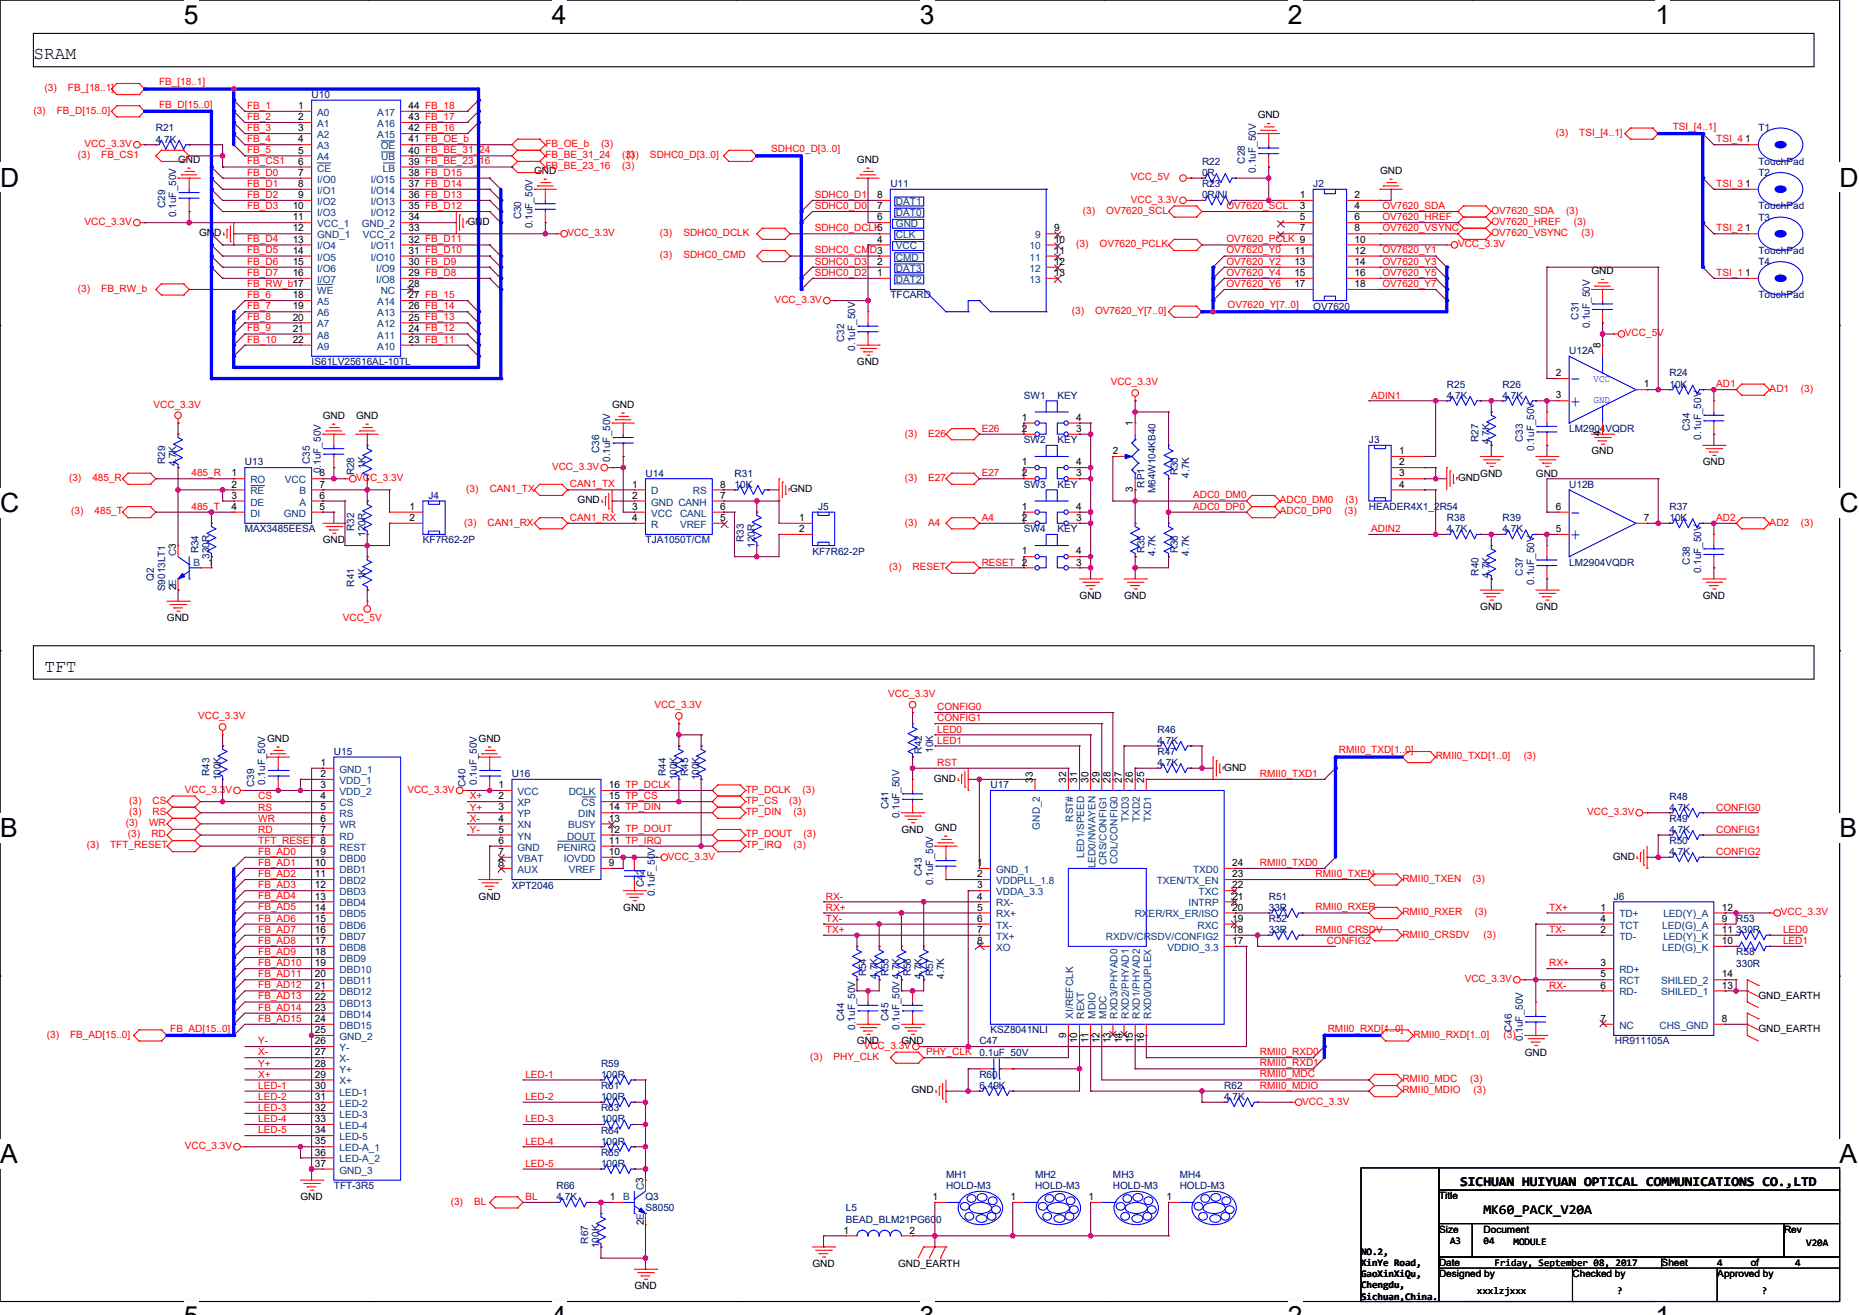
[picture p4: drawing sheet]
<svg xmlns="http://www.w3.org/2000/svg" width="297mm" height="210mm" viewBox="0 0 297 210" stroke-linecap="round" stroke-linejoin="round" font-family="sans-serif">
<defs><g id="words">
<g font-size="4.2">
<text x="29.4" y="3.8">5</text>
<text x="88.2" y="3.8">4</text>
<text x="147" y="3.8">3</text>
<text x="205.7" y="3.8">2</text>
<text x="264.5" y="3.8">1</text>
<text x="0" y="29.8">D</text>
<text x="293.9" y="29.8">D</text>
<text x="0" y="81.8">C</text>
<text x="293.9" y="81.8">C</text>
<text x="0" y="133.7">B</text>
<text x="293.9" y="133.7">B</text>
<text x="0" y="185.7">A</text>
<text x="293.9" y="185.7">A</text>
</g>
<g font-size="2.8">
<text x="5.3" y="9.5">SRAM</text>
<text x="7.1" y="107.3">TFT</text>
</g>
<g font-size="2.8" fill="#00f">
<text x="250.9" y="64.9">+</text>
<text x="250.9" y="61.4">-</text>
<text x="250.9" y="82.7">-</text>
<text x="250.9" y="86.3">+</text>
</g>
<g font-size="2.1">
<text x="233.3" y="189.4">SICHUAN HUIYUAN OPTICAL COMMUNICATIONS CO.,LTD</text>
<text x="237" y="193.8">MK60_PACK_V20A</text>
</g>
<g font-size="1.6" fill="#f00">
<text x="7.1" y="14.6">(3)</text>
<text x="10.8" y="14.6">FB_[18..1]</text>
<text x="25.4" y="13.6">FB_[18..1]</text>
<text x="25.4" y="17.2">FB_D[15..0]</text>
<text x="39.5" y="17.4">FB_1</text>
<text x="5.3" y="18.2">(3)</text>
<text x="9.1" y="18.2">FB_D[15..0]</text>
<text x="13.5" y="23.5">VCC_3.3V</text>
<text x="39.5" y="19.1">FB_2</text>
<text x="39.5" y="20.9">FB_3</text>
<text x="39.5" y="22.7">FB_4</text>
<text x="87.1" y="23.5">FB_OE_b</text>
<text x="96" y="23.5">(3)</text>
<text x="248.6" y="21.7">(3)</text>
<text x="252.3" y="21.7">TSI_[4..1]</text>
<text x="267.3" y="20.8">TSI_[4..1]</text>
<text x="274.2" y="22.7">TSI_4</text>
<text x="12.4" y="25.3">(3)</text>
<text x="16.2" y="25.3">FB_CS1</text>
<text x="39.5" y="24.5">FB_5</text>
<text x="39.5" y="28">FB_D0</text>
<text x="39.5" y="29.8">FB_D1</text>
<text x="39.5" y="26.3">FB_CS1</text>
<text x="87.1" y="25.3">FB_BE_31_24</text>
<text x="87.1" y="27">FB_BE_23_16</text>
<text x="99.4" y="25.3">(3)</text>
<text x="99.4" y="27">(3)</text>
<text x="100.1" y="25.3">(3)</text>
<text x="103.8" y="25.3">SDHC0_D[3..0]</text>
<text x="123.2" y="24.3">SDHC0_D[3..0]</text>
<text x="180.7" y="28.8">VCC_5V</text>
<text x="274.2" y="29.8">TSI_3</text>
<text x="13.5" y="35.9">VCC_3.3V</text>
<text x="39.5" y="31.6">FB_D2</text>
<text x="39.5" y="33.4">FB_D3</text>
<text x="130.2" y="31.6">SDHC0_D1</text>
<text x="130.2" y="33.4">SDHC0_D0</text>
<text x="173" y="34.2">(3)</text>
<text x="176.7" y="34.2">OV7620_SCL</text>
<text x="180.7" y="32.4">VCC_3.3V</text>
<text x="196" y="33.4">OV7620_SCL</text>
<text x="220.8" y="33.4">OV7620_SDA</text>
<text x="220.8" y="35.1">OV7620_HREF</text>
<text x="238.3" y="34.2">OV7620_SDA</text>
<text x="238.3" y="35.9">OV7620_HREF</text>
<text x="250.2" y="34.2">(3)</text>
<text x="251.4" y="35.9">(3)</text>
<text x="39.5" y="38.7">FB_D4</text>
<text x="39.5" y="40.5">FB_D5</text>
<text x="90.7" y="37.7">VCC_3.3V</text>
<text x="105.4" y="37.7">(3)</text>
<text x="105.4" y="41.3">(3)</text>
<text x="109.2" y="37.7">SDHC0_DCLK</text>
<text x="109.2" y="41.3">SDHC0_CMD</text>
<text x="130.2" y="36.9">SDHC0_DCLK5</text>
<text x="130.2" y="40.5">SDHC0_CMD3</text>
<text x="172" y="39.5">(3)</text>
<text x="175.7" y="39.5">OV7620_PCLK</text>
<text x="196" y="38.7">OV7620_PCLK 9</text>
<text x="196" y="40.5">OV7620_Y0</text>
<text x="220.8" y="36.9">OV7620_VSYNC</text>
<text x="220.8" y="40.5">OV7620_Y1</text>
<text x="232.9" y="39.5">VCC_3.3V</text>
<text x="238.3" y="37.7">OV7620_VSYNC</text>
<text x="252.7" y="37.7">(3)</text>
<text x="274.2" y="36.9">TSI_2</text>
<text x="12.4" y="46.6">(3)</text>
<text x="16.2" y="46.6">FB_RW_b</text>
<text x="39.5" y="42.3">FB_D6</text>
<text x="39.5" y="44">FB_D7</text>
<text x="39.5" y="45.8">FB_RW_b17</text>
<text x="39.5" y="47.6">FB_6</text>
<text x="130.2" y="42.3">SDHC0_D3</text>
<text x="130.2" y="44">SDHC0_D2</text>
<text x="196" y="42.3">OV7620_Y2</text>
<text x="196" y="44">OV7620_Y4</text>
<text x="196" y="45.8">OV7620_Y6</text>
<text x="220.8" y="42.3">OV7620_Y3</text>
<text x="220.8" y="44">OV7620_Y5</text>
<text x="220.8" y="45.8">OV7620_Y7</text>
<text x="274.2" y="44">TSI_1</text>
<text x="39.5" y="49.4">FB_7</text>
<text x="39.5" y="51.1">FB_8</text>
<text x="39.5" y="52.9">FB_9</text>
<text x="123.8" y="48.4">VCC_3.3V</text>
<text x="171.2" y="50.2">(3)</text>
<text x="175" y="50.2">OV7620_Y[7..0]</text>
<text x="196.1" y="49.2">OV7620_Y[7..0]</text>
<text x="259.6" y="53.7">VCC_5V</text>
<text x="39.5" y="54.7">FB_10</text>
<text x="24.5" y="65.1">VCC_3.3V</text>
<text x="177.5" y="61.5">VCC_3.3V</text>
<text x="219.1" y="63.6">ADIN1</text>
<text x="274.2" y="61.9">AD1</text>
<text x="282.7" y="62.6">AD1</text>
<text x="287.7" y="62.6">(3)</text>
<text x="144.6" y="69.7">(3)</text>
<text x="148.3" y="69.7">E26</text>
<text x="156.8" y="69">E26</text>
<text x="11" y="76.8">(3)</text>
<text x="14.8" y="76.8">485_R</text>
<text x="30.6" y="76">485_R</text>
<text x="56.9" y="76.8">VCC_3.3V</text>
<text x="88.2" y="75">VCC_3.3V</text>
<text x="91" y="77.8">CAN1_TX</text>
<text x="144.6" y="76.8">(3)</text>
<text x="148.3" y="76.8">E27</text>
<text x="156.8" y="76.1">E27</text>
<text x="11.4" y="82.2">(3)</text>
<text x="15.1" y="82.2">485_T</text>
<text x="30.6" y="81.4">485_T</text>
<text x="74.2" y="83.9">(3)</text>
<text x="74.5" y="78.6">(3)</text>
<text x="77.9" y="83.9">CAN1_RX</text>
<text x="78.2" y="78.6">CAN1_TX</text>
<text x="91" y="83.2">CAN1_RX</text>
<text x="144.6" y="83.9">(3)</text>
<text x="148.3" y="83.9">A4</text>
<text x="156.8" y="83.2">A4</text>
<text x="190.6" y="79.6">ADC0_DM0</text>
<text x="190.6" y="81.4">ADC0_DP0</text>
<text x="204.5" y="80.4">ADC0_DM0</text>
<text x="204.5" y="82.2">ADC0_DP0</text>
<text x="214.8" y="82.2">(3)</text>
<text x="215" y="80.4">(3)</text>
<text x="274.2" y="83.2">AD2</text>
<text x="282.7" y="83.9">AD2</text>
<text x="287.7" y="83.9">(3)</text>
<text x="219.1" y="85">ADIN2</text>
<text x="142.1" y="91">(3)</text>
<text x="145.8" y="91">RESET</text>
<text x="156.8" y="90.3">RESET 2</text>
<text x="54.8" y="99.2">VCC_5V</text>
<text x="104.6" y="113.1">VCC_3.3V</text>
<text x="141.9" y="111.3">VCC_3.3V</text>
<text x="149.7" y="113.4">CONFIG0</text>
<text x="31.6" y="114.9">VCC_3.3V</text>
<text x="149.7" y="115.2">CONFIG1</text>
<text x="149.7" y="117">LED0</text>
<text x="149.7" y="118.8">LED1</text>
<text x="149.7" y="122.3">RST</text>
<text x="201.3" y="124">RMII0_TXD1</text>
<text x="213.9" y="120.3">RMII0_TXD[1..0]</text>
<text x="229.4" y="121.3">RMII0_TXD[1..0]</text>
<text x="243.4" y="121.3">(3)</text>
<text x="20.1" y="131.9">(3)</text>
<text x="20.6" y="128.4">(3)</text>
<text x="20.6" y="130.2">(3)</text>
<text x="23.8" y="131.9">WR</text>
<text x="24.4" y="128.4">CS</text>
<text x="24.4" y="130.2">RS</text>
<text x="29.5" y="126.6">VCC_3.3V</text>
<text x="41.3" y="127.7">CS</text>
<text x="41.3" y="129.4">RS</text>
<text x="41.3" y="131.2">WR</text>
<text x="65.1" y="126.6">VCC_3.3V</text>
<text x="75" y="127.7">X+</text>
<text x="75" y="129.4">Y+</text>
<text x="75" y="131.2">X-</text>
<text x="119.1" y="126.6">TP_DCLK</text>
<text x="119.1" y="128.4">TP_CS</text>
<text x="119.1" y="130.2">TP_DIN</text>
<text x="126.1" y="128.4">(3)</text>
<text x="126.8" y="130.2">(3)</text>
<text x="128.2" y="126.6">(3)</text>
<text x="253.6" y="130.2">VCC_3.3V</text>
<text x="274.2" y="129.4">CONFIG0</text>
<text x="13.9" y="135.5">(3)</text>
<text x="17.6" y="135.5">TFT_RESET</text>
<text x="20.4" y="133.7">(3)</text>
<text x="24.2" y="133.7">RD</text>
<text x="41.3" y="133">RD</text>
<text x="41.3" y="134.7">TFT_RESET 8</text>
<text x="41.3" y="136.5">FB_AD0</text>
<text x="75" y="133">Y-</text>
<text x="106.7" y="137.3">VCC_3.3V</text>
<text x="119.1" y="133.7">TP_DOUT</text>
<text x="119.1" y="135.5">TP_IRQ</text>
<text x="126.8" y="135.5">(3)</text>
<text x="128.4" y="133.7">(3)</text>
<text x="274.2" y="133">CONFIG1</text>
<text x="274.2" y="136.5">CONFIG2</text>
<text x="41.3" y="138.3">FB_AD1</text>
<text x="41.3" y="140">FB_AD2</text>
<text x="41.3" y="141.8">FB_AD3</text>
<text x="41.3" y="143.6">FB_AD4</text>
<text x="131.9" y="143.7">RX-</text>
<text x="201.3" y="138.3">RMII0_TXD0</text>
<text x="210.2" y="140">RMII0_TXEN</text>
<text x="224" y="140.8">RMII0_TXEN</text>
<text x="235.2" y="140.8">(3)</text>
<text x="41.3" y="145.4">FB_AD5</text>
<text x="41.3" y="147.2">FB_AD6</text>
<text x="41.3" y="148.9">FB_AD7</text>
<text x="131.9" y="145.4">RX+</text>
<text x="131.9" y="147.2">TX-</text>
<text x="131.9" y="149">TX+</text>
<text x="210.2" y="148.9">RMII0_CRSDV</text>
<text x="210.2" y="145.4">RMII0_RXER</text>
<text x="224" y="146.2">RMII0_RXER</text>
<text x="224" y="149.7">RMII0_CRSDV</text>
<text x="235.6" y="146.2">(3)</text>
<text x="237" y="149.7">(3)</text>
<text x="247.5" y="145.4">TX+</text>
<text x="247.5" y="149">TX-</text>
<text x="284.5" y="146.2">VCC_3.3V</text>
<text x="284.9" y="149">LED0</text>
<text x="41.3" y="150.7">FB_AD8</text>
<text x="41.3" y="152.5">FB_AD9</text>
<text x="41.3" y="154.3">FB_AD10</text>
<text x="212" y="150.8">CONFIG2</text>
<text x="247.5" y="154.3">RX+</text>
<text x="284.9" y="150.8">LED1</text>
<text x="41.3" y="156.1">FB_AD11</text>
<text x="41.3" y="157.8">FB_AD12</text>
<text x="41.3" y="159.6">FB_AD13</text>
<text x="41.3" y="161.4">FB_AD14</text>
<text x="234" y="156.8">VCC_3.3V</text>
<text x="247.5" y="157.9">RX-</text>
<text x="7.5" y="165.7">(3)</text>
<text x="11.2" y="165.7">FB_AD[15..0]</text>
<text x="27.2" y="164.8">FB_AD[15..0]</text>
<text x="41.3" y="163.2">FB_AD15</text>
<text x="41.3" y="166.8">Y-</text>
<text x="138" y="167.5">VCC_3.3V</text>
<text x="212.1" y="164.8">RMII0_RXD[1..0]</text>
<text x="225.8" y="165.7">RMII0_RXD[1..0]</text>
<text x="240.2" y="165.7">(3)</text>
<text x="41.3" y="168.6">X-</text>
<text x="41.3" y="170.3">Y+</text>
<text x="41.3" y="172.1">X+</text>
<text x="41.3" y="173.9">LED-1</text>
<text x="83.9" y="172.1">LED-1</text>
<text x="129.4" y="169.3">(3)</text>
<text x="133.2" y="169.3">PHY_CLK</text>
<text x="147.9" y="168.5">PHY_CLK</text>
<text x="201.3" y="172.1">RMII0_MDC</text>
<text x="201.3" y="170.3">RMII0_RXD1</text>
<text x="201.3" y="168.5">RMII0_RXD0</text>
<text x="201.3" y="173.8">RMII0_MDIO</text>
<text x="224" y="172.8">RMII0_MDC</text>
<text x="234.9" y="172.8">(3)</text>
<text x="41.3" y="175.7">LED-2</text>
<text x="41.3" y="177.4">LED-3</text>
<text x="41.3" y="179.2">LED-4</text>
<text x="83.9" y="175.7">LED-2</text>
<text x="83.9" y="179.2">LED-3</text>
<text x="208" y="176.4">VCC_3.3V</text>
<text x="224" y="174.6">RMII0_MDIO</text>
<text x="235.4" y="174.6">(3)</text>
<text x="29.5" y="183.5">VCC_3.3V</text>
<text x="41.3" y="181">LED-5</text>
<text x="83.9" y="182.8">LED-4</text>
<text x="83.9" y="191.7">BL</text>
<text x="83.9" y="186.3">LED-5</text>
<text x="72" y="192.4">(3)</text>
<text x="75.8" y="192.4">BL</text>
</g>
<g font-size="1.6">
<text x="47.7" y="17.4">1</text>
<text x="65.3" y="17.4">44 FB_18</text>
<text x="47.7" y="19.2">2</text>
<text x="47.7" y="21">3</text>
<text x="47.7" y="22.7">4</text>
<text x="65.3" y="22.7">41 FB_OE_b</text>
<text x="65.3" y="21">42 FB_16</text>
<text x="65.3" y="19.2">43 FB_17</text>
<text x="200.9" y="18.9">GND</text>
<text x="278.8" y="22.7">1</text>
<text x="28.5" y="26">GND</text>
<text x="47.7" y="24.5">5</text>
<text x="47.7" y="26.3">6</text>
<text x="47.7" y="28.1">7</text>
<text x="47.7" y="29.9">8</text>
<text x="65.3" y="29.9">37 FB_D14</text>
<text x="65.3" y="28.1">38 FB_D15</text>
<text x="65.3" y="26.3">39 FB_BE_23_16</text>
<text x="65.3" y="24.5">40 FB_BE_31_24</text>
<text x="85.4" y="27.7">GND</text>
<text x="136.9" y="26">GND</text>
<text x="220.5" y="27.7">GND</text>
<text x="278.8" y="29.9">1</text>
<text x="46.8" y="33.4">10</text>
<text x="46.8" y="35.2">11</text>
<text x="47.7" y="31.6">9</text>
<text x="65.3" y="35.2">34</text>
<text x="65.3" y="33.4">35 FB_D12</text>
<text x="65.3" y="31.6">36 FB_D13</text>
<text x="74.7" y="35.9">GND</text>
<text x="140.1" y="35.2">6</text>
<text x="140.1" y="33.4">7</text>
<text x="140.1" y="31.6">8</text>
<text x="207.7" y="31.6">1</text>
<text x="207.7" y="33.4">3</text>
<text x="207.7" y="35.2">5</text>
<text x="216.4" y="31.6">2</text>
<text x="216.4" y="33.4">4</text>
<text x="216.4" y="35.2">6</text>
<text x="31.8" y="37.7">GND</text>
<text x="46.8" y="37">12</text>
<text x="46.8" y="38.7">13</text>
<text x="46.8" y="40.5">14</text>
<text x="65.3" y="40.5">31 FB_D10</text>
<text x="65.3" y="38.7">32 FB_D11</text>
<text x="65.3" y="37">33</text>
<text x="140.1" y="38.7">4</text>
<text x="168.4" y="40.5">11</text>
<text x="168.4" y="38.7">10</text>
<text x="168.4" y="37">9</text>
<text x="206.8" y="40.5">11</text>
<text x="207.7" y="37">7</text>
<text x="216.4" y="37">8</text>
<text x="216.4" y="38.7">10</text>
<text x="216.4" y="40.5">12</text>
<text x="278.8" y="37">1</text>
<text x="46.8" y="42.3">15</text>
<text x="46.8" y="44.1">16</text>
<text x="46.8" y="47.6">18</text>
<text x="65.3" y="47.6">27 FB_15</text>
<text x="65.3" y="45.9">28</text>
<text x="65.3" y="44.1">29 FB_D8</text>
<text x="65.3" y="42.3">30 FB_D9</text>
<text x="140.1" y="44.1">1</text>
<text x="140.1" y="42.3">2</text>
<text x="168.4" y="42.3">12</text>
<text x="168.4" y="44.1">13</text>
<text x="206.8" y="42.3">13</text>
<text x="206.8" y="44.1">15</text>
<text x="206.8" y="45.9">17</text>
<text x="216.4" y="42.3">14</text>
<text x="216.4" y="44.1">16</text>
<text x="216.4" y="45.9">18</text>
<text x="254.3" y="43.8">GND</text>
<text x="278.8" y="44.1">1</text>
<text x="46.8" y="49.4">19</text>
<text x="46.8" y="51.2">20</text>
<text x="46.8" y="53">21</text>
<text x="65.3" y="53">24 FB_12</text>
<text x="65.3" y="51.2">25 FB_13</text>
<text x="65.3" y="49.4">26 FB_14</text>
<text x="46.8" y="54.7">22</text>
<text x="65.3" y="54.7">23 FB_11</text>
<text x="136.9" y="58.3">GND</text>
<text x="255.7" y="55.6" transform="rotate(-90 255.7 55.6)">8</text>
<text x="97.8" y="65.1">GND</text>
<text x="248.6" y="60.1">2</text>
<text x="248.6" y="63.6">3</text>
<text x="262.6" y="61.9">1</text>
<text x="51.6" y="66.9">GND</text>
<text x="56.9" y="66.9">GND</text>
<text x="163.2" y="67.2">1</text>
<text x="163.2" y="69">2</text>
<text x="172" y="67.2">4</text>
<text x="172" y="69">3</text>
<text x="181" y="68.1" transform="rotate(-90 181 68.1)">1</text>
<text x="255.7" y="69.7" transform="rotate(-90 255.7 69.7)">4</text>
<text x="37" y="76.1">1</text>
<text x="37" y="77.9">2</text>
<text x="51" y="77.9">7</text>
<text x="51" y="76.1">8</text>
<text x="101" y="77.9">1</text>
<text x="115" y="77.9">8</text>
<text x="163.2" y="74.3">1</text>
<text x="163.2" y="76.1">2</text>
<text x="172" y="74.3">4</text>
<text x="172" y="76.1">3</text>
<text x="177.8" y="72.6">2</text>
<text x="223.5" y="72.5">1</text>
<text x="223.5" y="74.3">2</text>
<text x="223.5" y="76.1">3</text>
<text x="223.5" y="77.9">4</text>
<text x="232.9" y="76.8">GND</text>
<text x="236.5" y="76.1">GND</text>
<text x="245.4" y="76.1">GND</text>
<text x="254.3" y="72.6">GND</text>
<text x="272.1" y="74.3">GND</text>
<text x="37" y="79.6">3</text>
<text x="37" y="81.4">4</text>
<text x="51" y="81.4">5</text>
<text x="51" y="79.6">6</text>
<text x="65.4" y="81.4">1</text>
<text x="65.4" y="83.2">2</text>
<text x="92.3" y="80.4">GND</text>
<text x="101" y="79.6">2</text>
<text x="101" y="81.4">3</text>
<text x="101" y="83.2">4</text>
<text x="115" y="83.2">5</text>
<text x="115" y="81.4">6</text>
<text x="115" y="79.6">7</text>
<text x="126.2" y="78.6">GND</text>
<text x="127.7" y="83.2">1</text>
<text x="163.2" y="81.4">1</text>
<text x="163.2" y="83.2">2</text>
<text x="172" y="81.4">4</text>
<text x="172" y="83.2">3</text>
<text x="181" y="78.6" transform="rotate(-90 181 78.6)">3</text>
<text x="248.6" y="81.4">6</text>
<text x="262.6" y="83.2">7</text>
<text x="51.6" y="86.8">GND</text>
<text x="127.7" y="85">2</text>
<text x="163.2" y="88.5">1</text>
<text x="172" y="88.5">4</text>
<text x="248.6" y="85">5</text>
<text x="28.2" y="94.2" transform="rotate(-90 28.2 94.2)">2E</text>
<text x="33.3" y="90.3">1</text>
<text x="172" y="90.3">3</text>
<text x="172.5" y="95.7">GND</text>
<text x="179.6" y="95.7">GND</text>
<text x="272.1" y="95.7">GND</text>
<text x="26.7" y="99.2">GND</text>
<text x="236.5" y="97.5">GND</text>
<text x="245.4" y="97.5">GND</text>
<text x="42.7" y="118.4">GND</text>
<text x="76.5" y="118.4">GND</text>
<text x="51.2" y="122.3">1</text>
<text x="51.2" y="124.1">2</text>
<text x="51.2" y="125.9">3</text>
<text x="79.7" y="125.9">1</text>
<text x="97.3" y="125.9">16 TP_DCLK</text>
<text x="149.2" y="124.8">GND</text>
<text x="165" y="125" transform="rotate(-90 165 125)">33</text>
<text x="170.3" y="125" transform="rotate(-90 170.3 125)">32</text>
<text x="172.1" y="125" transform="rotate(-90 172.1 125)">31</text>
<text x="173.9" y="125" transform="rotate(-90 173.9 125)">30</text>
<text x="175.7" y="125" transform="rotate(-90 175.7 125)">29</text>
<text x="177.4" y="125" transform="rotate(-90 177.4 125)">28</text>
<text x="179.2" y="125" transform="rotate(-90 179.2 125)">27</text>
<text x="181" y="125" transform="rotate(-90 181 125)">26</text>
<text x="182.8" y="125" transform="rotate(-90 182.8 125)">25</text>
<text x="195.6" y="123.1">GND</text>
<text x="51.2" y="127.6">4</text>
<text x="51.2" y="129.4">5</text>
<text x="51.2" y="131.2">6</text>
<text x="79.7" y="127.6">2</text>
<text x="79.7" y="129.4">3</text>
<text x="79.7" y="131.2">4</text>
<text x="97.3" y="131.2">13</text>
<text x="97.3" y="129.4">14 TP_DIN</text>
<text x="97.3" y="127.6">15 TP_CS</text>
<text x="51.2" y="133">7</text>
<text x="51.2" y="136.5">9</text>
<text x="79.7" y="133">5</text>
<text x="79.7" y="134.8">6</text>
<text x="79.7" y="136.5">7</text>
<text x="97.3" y="136.5">10</text>
<text x="97.3" y="134.8">11 TP_IRQ</text>
<text x="97.3" y="133">12 TP_DOUT</text>
<text x="144" y="133">GND</text>
<text x="149.4" y="132.7">GND</text>
<text x="257.7" y="137.3">GND</text>
<text x="50.3" y="138.3">10</text>
<text x="50.3" y="140.1">11</text>
<text x="50.3" y="141.9">12</text>
<text x="50.3" y="143.6">13</text>
<text x="76.5" y="143.7">GND</text>
<text x="79.7" y="138.3">8</text>
<text x="97.3" y="138.3">9</text>
<text x="156.1" y="138.3">1</text>
<text x="156.1" y="140.1">2</text>
<text x="156.1" y="141.9">3</text>
<text x="156.1" y="143.6">4</text>
<text x="196.8" y="143.6">21</text>
<text x="196.8" y="141.9">22</text>
<text x="196.8" y="140.1">23</text>
<text x="196.8" y="138.3">24</text>
<text x="50.3" y="145.4">14</text>
<text x="50.3" y="147.2">15</text>
<text x="50.3" y="149">16</text>
<text x="99.6" y="145.5">GND</text>
<text x="156.1" y="145.4">5</text>
<text x="156.1" y="147.2">6</text>
<text x="156.1" y="149">7</text>
<text x="196.8" y="149">18</text>
<text x="196.8" y="147.2">19</text>
<text x="196.8" y="145.4">20</text>
<text x="255.7" y="145.4">1</text>
<text x="255.7" y="149">2</text>
<text x="255.7" y="147.2">4</text>
<text x="275.1" y="147.2">9</text>
<text x="275.1" y="149">11</text>
<text x="275.1" y="145.4">12</text>
<text x="50.3" y="150.8">17</text>
<text x="50.3" y="152.5">18</text>
<text x="50.3" y="154.3">19</text>
<text x="156.1" y="150.8">8</text>
<text x="196.8" y="150.8">17</text>
<text x="255.7" y="154.3">3</text>
<text x="275.1" y="150.8">10</text>
<text x="50.3" y="156.1">20</text>
<text x="50.3" y="157.9">21</text>
<text x="50.3" y="159.6">22</text>
<text x="50.3" y="161.4">23</text>
<text x="255.7" y="156.1">5</text>
<text x="255.7" y="157.9">6</text>
<text x="275.1" y="157.9">13</text>
<text x="275.1" y="156.1">14</text>
<text x="280.9" y="159.5">GND_EARTH</text>
<text x="50.3" y="163.2">24</text>
<text x="50.3" y="165">25</text>
<text x="50.3" y="166.8">26</text>
<text x="136.9" y="166.8">GND</text>
<text x="144" y="166.8">GND</text>
<text x="170.3" y="165.7" transform="rotate(-90 170.3 165.7)">9</text>
<text x="172.1" y="166.6" transform="rotate(-90 172.1 166.6)">10</text>
<text x="173.9" y="166.6" transform="rotate(-90 173.9 166.6)">11</text>
<text x="175.7" y="166.6" transform="rotate(-90 175.7 166.6)">12</text>
<text x="177.4" y="166.6" transform="rotate(-90 177.4 166.6)">13</text>
<text x="179.2" y="166.6" transform="rotate(-90 179.2 166.6)">14</text>
<text x="181" y="166.6" transform="rotate(-90 181 166.6)">15</text>
<text x="182.8" y="166.6" transform="rotate(-90 182.8 166.6)">16</text>
<text x="255.7" y="163.2">7</text>
<text x="275.1" y="163.2">8</text>
<text x="280.9" y="164.8">GND_EARTH</text>
<text x="50.3" y="168.5">27</text>
<text x="50.3" y="170.3">28</text>
<text x="50.3" y="172.1">29</text>
<text x="50.3" y="173.9">30</text>
<text x="243.6" y="168.6">GND</text>
<text x="50.3" y="175.7">31</text>
<text x="50.3" y="177.4">32</text>
<text x="50.3" y="179.2">33</text>
<text x="145.6" y="174.6">GND</text>
<text x="50.3" y="181">34</text>
<text x="50.3" y="182.8">35</text>
<text x="50.3" y="184.5">36</text>
<text x="48" y="191.7">GND</text>
<text x="50.3" y="186.3">37</text>
<text x="97.4" y="191.7">1</text>
<text x="149" y="191.7">1</text>
<text x="161.5" y="191.7">1</text>
<text x="173.9" y="191.7">1</text>
<text x="186.3" y="191.7">1</text>
<text x="229.9" y="191.5">Title</text>
<text x="102.8" y="195.6" transform="rotate(-90 102.8 195.6)">2E</text>
<text x="134.8" y="197">1</text>
<text x="145.3" y="197">2</text>
<text x="229.9" y="196.8">Size</text>
<text x="237" y="196.8">Document</text>
<text x="285" y="196.8">Rev</text>
<text x="129.8" y="202.4">GND</text>
<text x="143.5" y="202.4">GND_EARTH</text>
<text x="217.4" y="200.4">NO.2,</text>
<text x="217.4" y="202.2">XinYe Road,</text>
<text x="217.5" y="204">GaoXinXiQu,</text>
<text x="229.9" y="202.2">Date</text>
<text x="229.9" y="204">Designed by</text>
<text x="231.7" y="198.6">A3</text>
<text x="237" y="198.6">04</text>
<text x="238.8" y="202.2">Friday, September 08, 2017</text>
<text x="241.8" y="198.8">MODULE</text>
<text x="251.2" y="204">Checked by</text>
<text x="265.5" y="202.2">Sheet</text>
<text x="274.3" y="202.2">4</text>
<text x="274.4" y="204">Approved by</text>
<text x="279.7" y="202.2">of</text>
<text x="286.8" y="202.2">4</text>
<text x="288.6" y="199">V20A</text>
<text x="101.4" y="205.9">GND</text>
<text x="217.4" y="205.8">Chengdu,</text>
<text x="217.4" y="207.5">Sichuan,China.</text>
<text x="236" y="206.7">xxxlzjxxx</text>
<text x="258.3" y="206.7">?</text>
<text x="281.5" y="206.7">?</text>
</g>
<g font-size="1.6" fill="#000080">
<text x="49.8" y="15.7">U10</text>
<text x="24.9" y="21">R21</text>
<text x="24.9" y="22.8">4.7K</text>
<text x="280.9" y="21">T1</text>
<text x="142.3" y="29.9">U11</text>
<text x="192" y="29.9">R23</text>
<text x="192" y="26.3">R22</text>
<text x="192" y="28.1">0R</text>
<text x="198.9" y="26.1" transform="rotate(-90 198.9 26.1)">C28</text>
<text x="200.6" y="27.6" transform="rotate(-90 200.6 27.6)">0.1uF_50V</text>
<text x="209.8" y="29.9">J2</text>
<text x="280.9" y="26.3">TouchPad</text>
<text x="280.9" y="28.1">T2</text>
<text x="26.4" y="33.3" transform="rotate(-90 26.4 33.3)">C29</text>
<text x="28.2" y="34.7" transform="rotate(-90 28.2 34.7)">0.1uF_50V</text>
<text x="83.3" y="35" transform="rotate(-90 83.3 35)">C30</text>
<text x="192" y="31.7">0R/NI</text>
<text x="280.9" y="33.4">TouchPad</text>
<text x="280.9" y="35.2">T3</text>
<text x="85.1" y="36.4" transform="rotate(-90 85.1 36.4)">0.1uF_50V</text>
<text x="280.9" y="40.6">TouchPad</text>
<text x="142.3" y="47.7">TFCARD</text>
<text x="280.9" y="42.3">T4</text>
<text x="280.9" y="47.7">TouchPad</text>
<text x="209.8" y="49.4">OV7620</text>
<text x="252.2" y="51" transform="rotate(-90 252.2 51)">C31</text>
<text x="254" y="52.5" transform="rotate(-90 254 52.5)">0.1uF_50V</text>
<text x="49.8" y="58.3">IS61LV25616AL-10TL</text>
<text x="134.8" y="54.6" transform="rotate(-90 134.8 54.6)">C32</text>
<text x="136.6" y="56" transform="rotate(-90 136.6 56)">0.1uF_50V</text>
<text x="250.7" y="56.6">U12A</text>
<text x="163.6" y="63.7">SW1</text>
<text x="168.9" y="63.7">KEY</text>
<text x="231.2" y="61.9">R25</text>
<text x="231.2" y="63.7">4.7K</text>
<text x="240" y="61.9">R26</text>
<text x="240" y="63.7">4.7K</text>
<text x="266.7" y="60.1">R24</text>
<text x="266.7" y="61.9">10K</text>
<text x="163.6" y="70.8">SW2</text>
<text x="168.9" y="70.8">KEY</text>
<text x="218.7" y="70.8">J3</text>
<text x="236.2" y="70.6" transform="rotate(-90 236.2 70.6)">R27</text>
<text x="238" y="70.9" transform="rotate(-90 238 70.9)">4.7K</text>
<text x="243.3" y="70.6" transform="rotate(-90 243.3 70.6)">C33</text>
<text x="250.7" y="69">LM2904VQDR</text>
<text x="270" y="68.8" transform="rotate(-90 270 68.8)">C34</text>
<text x="271.8" y="70.2" transform="rotate(-90 271.8 70.2)">0.1uF_50V</text>
<text x="26.4" y="74.1" transform="rotate(-90 26.4 74.1)">R29</text>
<text x="28.2" y="74.5" transform="rotate(-90 28.2 74.5)">4.7K</text>
<text x="39.1" y="74.3">U13</text>
<text x="49.5" y="74.1" transform="rotate(-90 49.5 74.1)">C35</text>
<text x="51.3" y="75.6" transform="rotate(-90 51.3 75.6)">0.1uF_50V</text>
<text x="56.6" y="75.9" transform="rotate(-90 56.6 75.9)">R28</text>
<text x="58.4" y="74.9" transform="rotate(-90 58.4 74.9)">1K</text>
<text x="95.7" y="72.4" transform="rotate(-90 95.7 72.4)">C36</text>
<text x="97.5" y="73.8" transform="rotate(-90 97.5 73.8)">0.1uF_50V</text>
<text x="103.1" y="76.1">U14</text>
<text x="117.4" y="76.1">R31</text>
<text x="117.4" y="77.9">10K</text>
<text x="163.6" y="77.9">SW3</text>
<text x="168.9" y="77.9">KEY</text>
<text x="182.9" y="77.9" transform="rotate(-90 182.9 77.9)">RP1</text>
<text x="188.2" y="75.9" transform="rotate(-90 188.2 75.9)">R30</text>
<text x="190" y="76.3" transform="rotate(-90 190 76.3)">4.7K</text>
<text x="245.1" y="72" transform="rotate(-90 245.1 72)">0.1uF_50V</text>
<text x="250.7" y="77.9">U12B</text>
<text x="68.5" y="79.7">J4</text>
<text x="130.7" y="81.4">J5</text>
<text x="184.6" y="78.8" transform="rotate(-90 184.6 78.8)">M64W104KB40</text>
<text x="218.7" y="81.4">HEADER4X1_2R54</text>
<text x="231.2" y="83.2">R38</text>
<text x="240" y="83.2">R39</text>
<text x="266.7" y="81.4">R37</text>
<text x="266.7" y="83.2">10K</text>
<text x="31.7" y="88.4" transform="rotate(-90 31.7 88.4)">R34</text>
<text x="33.5" y="89.3" transform="rotate(-90 33.5 89.3)">330R</text>
<text x="39.1" y="85">MAX3485EESA</text>
<text x="56.6" y="84.8" transform="rotate(-90 56.6 84.8)">R32</text>
<text x="58.4" y="85.7" transform="rotate(-90 58.4 85.7)">120R</text>
<text x="67.6" y="86.8">KF7R62-2P</text>
<text x="103.1" y="86.8">TJA1050T/CM</text>
<text x="118.8" y="86.6" transform="rotate(-90 118.8 86.6)">R33</text>
<text x="120.6" y="87.5" transform="rotate(-90 120.6 87.5)">120R</text>
<text x="129.8" y="88.6">KF7R62-2P</text>
<text x="163.6" y="85">SW4</text>
<text x="168.9" y="85">KEY</text>
<text x="182.9" y="88.4" transform="rotate(-90 182.9 88.4)">R35</text>
<text x="184.6" y="88.7" transform="rotate(-90 184.6 88.7)">4.7K</text>
<text x="188.2" y="88.4" transform="rotate(-90 188.2 88.4)">R36</text>
<text x="190" y="88.7" transform="rotate(-90 190 88.7)">4.7K</text>
<text x="231.2" y="85">4.7K</text>
<text x="240" y="85">4.7K</text>
<text x="24.6" y="92.8" transform="rotate(-90 24.6 92.8)">Q2</text>
<text x="26.4" y="94.4" transform="rotate(-90 26.4 94.4)">S9013LT1</text>
<text x="56.6" y="93.7" transform="rotate(-90 56.6 93.7)">R41</text>
<text x="58.4" y="92.6" transform="rotate(-90 58.4 92.6)">1K</text>
<text x="236.2" y="91.9" transform="rotate(-90 236.2 91.9)">R40</text>
<text x="238" y="92.3" transform="rotate(-90 238 92.3)">4.7K</text>
<text x="243.3" y="91.9" transform="rotate(-90 243.3 91.9)">C37</text>
<text x="245.1" y="93.3" transform="rotate(-90 245.1 93.3)">0.1uF_50V</text>
<text x="250.7" y="90.3">LM2904VQDR</text>
<text x="270" y="90.1" transform="rotate(-90 270 90.1)">C38</text>
<text x="271.8" y="91.6" transform="rotate(-90 271.8 91.6)">0.1uF_50V</text>
<text x="184.9" y="117">R46</text>
<text x="184.9" y="118.8">4.7K</text>
<text x="33.5" y="123.9" transform="rotate(-90 33.5 123.9)">R43</text>
<text x="35.3" y="124.6" transform="rotate(-90 35.3 124.6)">100K</text>
<text x="40.6" y="125.7" transform="rotate(-90 40.6 125.7)">C39</text>
<text x="42.4" y="125.3" transform="rotate(-90 42.4 125.3)">0.1uF_50V</text>
<text x="53.3" y="120.6">U15</text>
<text x="74.4" y="125.7" transform="rotate(-90 74.4 125.7)">C40</text>
<text x="76.2" y="125.3" transform="rotate(-90 76.2 125.3)">0.1uF_50V</text>
<text x="81.8" y="124.1">U16</text>
<text x="106.4" y="123.9" transform="rotate(-90 106.4 123.9)">R44</text>
<text x="108.2" y="124.6" transform="rotate(-90 108.2 124.6)">100K</text>
<text x="109.9" y="123.9" transform="rotate(-90 109.9 123.9)">R45</text>
<text x="111.7" y="124.6" transform="rotate(-90 111.7 124.6)">100K</text>
<text x="147.3" y="120.4" transform="rotate(-90 147.3 120.4)">R42</text>
<text x="149.1" y="120.2" transform="rotate(-90 149.1 120.2)">10K</text>
<text x="158.3" y="125.9">U17</text>
<text x="184.9" y="120.6">R47</text>
<text x="184.9" y="122.3">4.7K</text>
<text x="142" y="129.3" transform="rotate(-90 142 129.3)">C41</text>
<text x="143.7" y="130.7" transform="rotate(-90 143.7 130.7)">0.1uF_50V</text>
<text x="266.7" y="127.7">R48</text>
<text x="266.7" y="129.5">4.7K</text>
<text x="266.7" y="131.2">R49</text>
<text x="266.7" y="133">4.7K</text>
<text x="266.7" y="134.8">R50</text>
<text x="266.7" y="136.6">4.7K</text>
<text x="81.8" y="141.9">XPT2046</text>
<text x="102.8" y="141.7" transform="rotate(-90 102.8 141.7)">C42</text>
<text x="104.6" y="143.1" transform="rotate(-90 104.6 143.1)">0.1uF_50V</text>
<text x="147.3" y="139.9" transform="rotate(-90 147.3 139.9)">C43</text>
<text x="149.1" y="141.4" transform="rotate(-90 149.1 141.4)">0.1uF_50V</text>
<text x="202.7" y="143.7">R51</text>
<text x="257.8" y="143.7">J6</text>
<text x="202.7" y="145.5">33R</text>
<text x="202.7" y="147.2">R52</text>
<text x="202.7" y="149">33R</text>
<text x="277.4" y="147.2">R53</text>
<text x="277.4" y="149">330R</text>
<text x="138.4" y="155.9" transform="rotate(-90 138.4 155.9)">R54</text>
<text x="142" y="155.9" transform="rotate(-90 142 155.9)">R55</text>
<text x="145.5" y="155.9" transform="rotate(-90 145.5 155.9)">R56</text>
<text x="149.1" y="155.9" transform="rotate(-90 149.1 155.9)">R57</text>
<text x="277.4" y="152.6">R58</text>
<text x="277.4" y="154.3">330R</text>
<text x="140.2" y="156.3" transform="rotate(-90 140.2 156.3)">4.7K</text>
<text x="147.3" y="156.3" transform="rotate(-90 147.3 156.3)">4.7K</text>
<text x="150.8" y="156.3" transform="rotate(-90 150.8 156.3)">4.7K</text>
<text x="134.8" y="163" transform="rotate(-90 134.8 163)">C44</text>
<text x="136.6" y="164.5" transform="rotate(-90 136.6 164.5)">0.1uF_50V</text>
<text x="142" y="163" transform="rotate(-90 142 163)">C45</text>
<text x="143.7" y="164.5" transform="rotate(-90 143.7 164.5)">0.1uF_50V 4.7K</text>
<text x="156.5" y="166.8">C47</text>
<text x="158.3" y="165">KSZ8041NLI</text>
<text x="241.5" y="164.8" transform="rotate(-90 241.5 164.8)">C46</text>
<text x="243.3" y="166.2" transform="rotate(-90 243.3 166.2)">0.1uF_50V</text>
<text x="258" y="166.8">HR911105A</text>
<text x="96" y="170.3">R59</text>
<text x="96" y="172.1">100R</text>
<text x="96" y="173.9">R61</text>
<text x="156.5" y="172.1">R60</text>
<text x="156.5" y="173.9">6.49K</text>
<text x="156.5" y="168.6">0.1uF_50V</text>
<text x="195.6" y="173.9">R62</text>
<text x="96" y="175.7">100R</text>
<text x="96" y="177.5">R63</text>
<text x="96" y="179.2">100R</text>
<text x="195.6" y="175.7">4.7K</text>
<text x="96" y="181">R64</text>
<text x="96" y="182.8">100R</text>
<text x="96" y="184.6">R65</text>
<text x="53.3" y="189.9">TFT-3R5</text>
<text x="88.9" y="189.9">R66</text>
<text x="88.9" y="191.7">4.7K</text>
<text x="96" y="186.4">100R</text>
<text x="103.1" y="191.7">Q3</text>
<text x="151.1" y="188.1">MH1</text>
<text x="151.1" y="189.9">HOLD-M3</text>
<text x="165.4" y="188.1">MH2</text>
<text x="165.4" y="189.9">HOLD-M3</text>
<text x="177.8" y="188.1">MH3</text>
<text x="177.8" y="189.9">HOLD-M3</text>
<text x="188.5" y="188.1">MH4</text>
<text x="188.5" y="189.9">HOLD-M3</text>
<text x="103.1" y="193.5">S8050</text>
<text x="135.1" y="193.5">L5</text>
<text x="135.1" y="195.2">BEAD_BLM21PG600</text>
<text x="93.9" y="198.6" transform="rotate(-90 93.9 198.6)">R67</text>
<text x="95.7" y="199.3" transform="rotate(-90 95.7 199.3)">100K</text>
</g>
<g font-size="1.6" fill="#004080">
<text x="50.7" y="18.5">A0</text>
<text x="50.7" y="20.3">A1</text>
<text x="50.7" y="22.1">A2</text>
<text x="50.7" y="23.8">A3</text>
<text x="60.3" y="22.1">A15</text>
<text x="60.3" y="20.3">A16</text>
<text x="60.3" y="18.5">A17</text>
<text x="60.8" y="23.8">OE</text>
<text x="50.7" y="25.6">A4</text>
<text x="50.7" y="27.4">CE</text>
<text x="50.7" y="29.2">I/O0</text>
<text x="59.2" y="29.2">I/O15</text>
<text x="60.9" y="25.6">UB</text>
<text x="61.2" y="27.4">LB</text>
<text x="50.7" y="30.9">I/O1</text>
<text x="50.7" y="32.7">I/O2</text>
<text x="50.7" y="34.5">I/O3</text>
<text x="59.2" y="34.5">I/O12</text>
<text x="59.2" y="32.7">I/O13</text>
<text x="59.2" y="30.9">I/O14</text>
<text x="143.1" y="34.5">DAT0</text>
<text x="143.1" y="32.7">DAT1</text>
<text x="50.7" y="36.3">VCC_1</text>
<text x="50.7" y="38.1">GND_1</text>
<text x="50.7" y="39.8">I/O4</text>
<text x="50.7" y="41.6">I/O5</text>
<text x="57.8" y="36.3">GND_2</text>
<text x="58" y="38.1">VCC_2</text>
<text x="59.2" y="41.6">I/O10</text>
<text x="59.2" y="39.8">I/O11</text>
<text x="143.1" y="41.6">CMD</text>
<text x="143.1" y="39.8">VCC</text>
<text x="143.1" y="38.1">CLK</text>
<text x="143.1" y="36.3">GND</text>
<text x="164.5" y="41.6">11</text>
<text x="164.5" y="39.8">10</text>
<text x="165.4" y="38.1">9</text>
<text x="50.7" y="43.4">I/O6</text>
<text x="50.7" y="45.2">I/O7</text>
<text x="50.7" y="46.9">WE</text>
<text x="60.1" y="45.2">I/O8</text>
<text x="60.1" y="43.4">I/O9</text>
<text x="60.8" y="46.9">NC</text>
<text x="143.1" y="45.2">DAT2</text>
<text x="143.1" y="43.4">DAT3</text>
<text x="164.5" y="43.4">12</text>
<text x="164.5" y="45.2">13</text>
<text x="50.7" y="48.7">A5</text>
<text x="50.7" y="50.5">A6</text>
<text x="50.7" y="52.3">A7</text>
<text x="60.3" y="52.3">A12</text>
<text x="60.3" y="50.5">A13</text>
<text x="60.3" y="48.7">A14</text>
<text x="50.7" y="54.1">A8</text>
<text x="50.7" y="55.8">A9</text>
<text x="60.3" y="55.8">A10</text>
<text x="60.3" y="54.1">A11</text>
<text x="40" y="77.2">RO</text>
<text x="45.5" y="77.2">VCC</text>
<text x="40" y="79">RE</text>
<text x="40" y="80.7">DE</text>
<text x="40" y="82.5">DI</text>
<text x="45.4" y="82.5">GND</text>
<text x="47.8" y="80.7">A</text>
<text x="47.8" y="79">B</text>
<text x="104" y="79">D</text>
<text x="104" y="80.7">GND CANH</text>
<text x="104" y="82.5">VCC</text>
<text x="108.6" y="82.5">CANL</text>
<text x="110.7" y="79">RS</text>
<text x="28.2" y="88.7" transform="rotate(-90 28.2 88.7)">C3</text>
<text x="104" y="84.3">R</text>
<text x="108.6" y="84.3">VREF</text>
<text x="30.9" y="90.3">B</text>
<text x="54.2" y="123.4">GND_1</text>
<text x="54.2" y="125.2">VDD_1</text>
<text x="54.2" y="127">VDD_2</text>
<text x="54.2" y="128.7">CS</text>
<text x="54.2" y="130.5">RS</text>
<text x="82.7" y="127">VCC</text>
<text x="82.7" y="128.7">XP</text>
<text x="82.7" y="130.5">YP</text>
<text x="90.9" y="127">DCLK</text>
<text x="92.4" y="130.5">DIN</text>
<text x="92.9" y="128.7">CS</text>
<text x="171.4" y="131.2" transform="rotate(-90 171.4 131.2)">RST#</text>
<text x="180.3" y="131.2" transform="rotate(-90 180.3 131.2)">TXD3</text>
<text x="182.1" y="131.2" transform="rotate(-90 182.1 131.2)">TXD2</text>
<text x="183.9" y="131.2" transform="rotate(-90 183.9 131.2)">TXD1</text>
<text x="54.2" y="132.3">WR</text>
<text x="54.2" y="134.1">RD</text>
<text x="54.2" y="135.8">REST</text>
<text x="54.2" y="137.6">DBD0</text>
<text x="82.7" y="132.3">XN</text>
<text x="82.7" y="134.1">YN</text>
<text x="82.7" y="135.8">GND</text>
<text x="82.7" y="137.6">VBAT</text>
<text x="89" y="135.8">PENIRQ</text>
<text x="90.1" y="137.6">IOVDD</text>
<text x="90.6" y="134.1">DOUT</text>
<text x="90.8" y="132.3">BUSY</text>
<text x="166.1" y="132.5" transform="rotate(-90 166.1 132.5)">GND_2</text>
<text x="173.2" y="137" transform="rotate(-90 173.2 137)">LED1/SPEED</text>
<text x="54.2" y="139.4">DBD1</text>
<text x="54.2" y="141.2">DBD2</text>
<text x="54.2" y="143">DBD3</text>
<text x="82.7" y="139.4">AUX</text>
<text x="90.9" y="139.4">VREF</text>
<text x="159.1" y="139.4">GND_1</text>
<text x="159.1" y="141.2">VDDPLL_1.8</text>
<text x="159.1" y="143">VDDA_3.3</text>
<text x="175" y="138.6" transform="rotate(-90 175 138.6)">LED0/NWAYEN</text>
<text x="176.8" y="138.1" transform="rotate(-90 176.8 138.1)">CRS/CONFIG1</text>
<text x="178.6" y="138" transform="rotate(-90 178.6 138)">COL/CONFIG0</text>
<text x="184.8" y="141.2">TXEN/TX_EN</text>
<text x="190.6" y="139.4">TXD0</text>
<text x="191.5" y="143">TXC</text>
<text x="54.2" y="144.7">DBD4</text>
<text x="54.2" y="146.5">DBD5</text>
<text x="54.2" y="148.3">DBD6</text>
<text x="159.1" y="144.7">RX-</text>
<text x="159.1" y="146.5">RX+</text>
<text x="159.1" y="148.3">TX-</text>
<text x="181.3" y="146.5">RXER/RX_ER/ISO</text>
<text x="189.9" y="144.7">INTRP</text>
<text x="191.3" y="148.3">RXC</text>
<text x="258.7" y="146.5">TD+</text>
<text x="258.7" y="148.3">TCT</text>
<text x="265.6" y="148.3">LED(G)_A</text>
<text x="265.7" y="146.5">LED(Y)_A</text>
<text x="54.2" y="150.1">DBD7</text>
<text x="54.2" y="151.8">DBD8</text>
<text x="54.2" y="153.6">DBD9</text>
<text x="54.2" y="155.4">DBD10</text>
<text x="159.1" y="150.1">TX+</text>
<text x="159.1" y="151.8">XO</text>
<text x="176.7" y="150.1">RXDV/CRSDV/CONFIG2</text>
<text x="186.5" y="151.8">VDDIO_3.3</text>
<text x="258.7" y="150.1">TD-</text>
<text x="258.7" y="155.4">RD+</text>
<text x="265.6" y="151.8">LED(G)_K</text>
<text x="265.7" y="150.1">LED(Y)_K</text>
<text x="54.2" y="157.2">DBD11</text>
<text x="54.2" y="159">DBD12</text>
<text x="54.2" y="160.7">DBD13</text>
<text x="258.7" y="157.2">RCT</text>
<text x="258.7" y="159">RD-</text>
<text x="265.4" y="159">SHILED_1</text>
<text x="265.4" y="157.2">SHILED_2</text>
<text x="54.2" y="162.5">DBD14</text>
<text x="54.2" y="164.3">DBD15</text>
<text x="54.2" y="166.1">GND_2</text>
<text x="54.2" y="167.9">Y-</text>
<text x="171.4" y="162.7" transform="rotate(-90 171.4 162.7)">XI/REFCLK</text>
<text x="173.2" y="162.7" transform="rotate(-90 173.2 162.7)">REXT</text>
<text x="175" y="162.7" transform="rotate(-90 175 162.7)">MDIO</text>
<text x="176.8" y="162.7" transform="rotate(-90 176.8 162.7)">MDC</text>
<text x="178.6" y="162.7" transform="rotate(-90 178.6 162.7)">RXD3/PHYAD0</text>
<text x="180.3" y="162.7" transform="rotate(-90 180.3 162.7)">RXD2/PHYAD1</text>
<text x="182.1" y="162.7" transform="rotate(-90 182.1 162.7)">RXD1/PHYAD2</text>
<text x="183.9" y="162.7" transform="rotate(-90 183.9 162.7)">RXD0/DUPLEX</text>
<text x="258.7" y="164.3">NC</text>
<text x="265.1" y="164.3">CHS_GND</text>
<text x="54.2" y="169.6">X-</text>
<text x="54.2" y="171.4">Y+</text>
<text x="54.2" y="173.2">X+</text>
<text x="54.2" y="175">LED-1</text>
<text x="54.2" y="176.7">LED-2</text>
<text x="54.2" y="178.5">LED-3</text>
<text x="54.2" y="180.3">LED-4</text>
<text x="54.2" y="182.1">LED-5</text>
<text x="54.2" y="183.9">LED-A_1</text>
<text x="54.2" y="185.6">LED-A_2</text>
<text x="54.2" y="187.4">GND_3</text>
<text x="99.6" y="191.7">B</text>
<text x="102.8" y="190.1" transform="rotate(-90 102.8 190.1)">C3</text>
</g>
<g font-size="1.6" fill="#00f">
<text x="254.6" y="61">VCC</text>
<text x="254.6" y="64.4">GND</text>
</g>
</g></defs>
<path d="M0 0h293.9v207.8h-293.9z" fill="none" stroke="#000" stroke-width=".17"/>
<g fill="#fff">
<path d="M29.4 0h2.3v4.7h-2.3z"/>
<path d="M29.4 207.8h2.3v2.2h-2.3z"/>
</g>
<path d="M58.8 0h.1M58.8 207.8h.1" fill="none" stroke="#000" stroke-width=".17"/>
<g fill="#fff">
<path d="M88.2 0h2.3v4.7h-2.3z"/>
<path d="M88.2 207.8h2.3v2.2h-2.3z"/>
</g>
<path d="M117.6 0h.1M117.6 207.8h.1" fill="none" stroke="#000" stroke-width=".17"/>
<g fill="#fff">
<path d="M146.9 0h2.4v4.7h-2.4z"/>
<path d="M146.9 207.8h2.4v2.2h-2.4z"/>
</g>
<path d="M176.3 0h.1M176.3 207.8h.1" fill="none" stroke="#000" stroke-width=".17"/>
<g fill="#fff">
<path d="M205.7 0h2.4v4.7h-2.4z"/>
<path d="M205.7 207.8h2.4v2.2h-2.4z"/>
</g>
<path d="M235.1 0h.1M235.1 207.8h.1" fill="none" stroke="#000" stroke-width=".17"/>
<g fill="#fff">
<path d="M264.5 0h2.4v4.7h-2.4z"/>
<path d="M264.5 207.8h2.4v2.2h-2.4z"/>
<path d="M0 26h3.1v4.7h-3.1z"/>
<path d="M293.9 26h3.1v4.7h-3.1z"/>
<path d="M0 77.9h3.1v4.8h-3.1z"/>
<path d="M293.9 77.9h3.1v4.8h-3.1z"/>
</g>
<path d="M0 52h.1M293.9 52h.1" fill="none" stroke="#000" stroke-width=".17"/>
<g fill="#fff">
<path d="M0 129.9h2.8v4.7h-2.8z"/>
<path d="M293.9 129.9h2.8v4.7h-2.8z"/>
</g>
<path d="M0 103.9h.1M293.9 103.9h.1" fill="none" stroke="#000" stroke-width=".17"/>
<g fill="#fff">
<path d="M0 181.9h2.8v4.7h-2.8z"/>
<path d="M293.9 181.9h2.8v4.7h-2.8z"/>
</g>
<g fill="none" stroke="#000" stroke-width=".17">
<path d="M5.3 5.3h284.5v5.4h-284.5zM5.3 103.1h284.5v5.4h-284.5zM0 155.9h.1M293.9 155.9h.1M217.4 186.5h12.5v21.3h-12.5zM229.9 186.5h64v3.6h-64zM229.9 190.1h64v5.3h-64zM229.9 195.4h5.3v5.3h-5.3zM235.2 195.4h49.8v5.3h-49.8zM285 195.4h8.9v5.3h-8.9zM229.9 200.7h35.6v1.8h-35.6zM251.2 207.8h.1"/>
<path d="M251.2 202.5v5.3M265.5 200.7h28.4v1.8h-28.4zM274.3 207.8h.1M274.3 202.5v5.3M293.9 202.5v5.3h-64"/>
</g>
<g fill="none" stroke="#f00" stroke-width=".17">
<path d="M17.8 14.2h.1M17.8 17.8h.1M17.8 14.2l.9 .9M17.8 17.8l.9 .9M18.7 15.1h.1M18.7 13.3h.1M18.7 18.7h.1M18.7 16.9h.1M18.7 15.1h3.5M18.7 13.3l-.9 .9M18.7 13.3h3.5M18.7 18.7h3.5"/>
<path d="M18.7 16.9l-.9 .9M18.7 16.9h3.5M22.2 15.1h.1M22.2 13.3h.1M22.2 18.7h.1M22.2 16.9h.1M22.2 13.3l.9 .9M22.2 16.9l.9 .9M23.1 14.2h.1M23.1 17.8h.1M23.1 14.2l-.9 .9M23.1 17.8l-.9 .9"/>
<path d="M48 17.8h.1M48 19.6h.1M48 17.8h1.8M48 19.6h1.8M64 17.8h1.8M64 19.6h1.8M65.8 19.6h.1M65.8 17.8h.1M202.5 19.7h.1M202.5 19.7h.4M22.4 35.6h.7M22.4 23.1h.7"/>
<path d="M23.1 35.6h.1M23.1 23.1h.1M24.9 24.9h.1M24.9 23.1h.1M24.9 24.9l.9 .9M25.8 25.8h.1M25.8 24h.1M25.8 24h3.5M25.8 25.8h3.5M25.8 24l-.9 .9M28.4 28.4h.1M28.4 28.4h3.6"/>
<path d="M29 27.9h.1M29 27.9h2.5M29.3 25.8h.1M29.3 24h.1M29.3 24l.9 .9M29.5 27.4h1.4M30 26.8h.1M30 26.8h.4M30.2 24.9h.1M30.2 33.8h.1M30.2 28.4h.1M30.2 23.1h.1"/>
<path d="M30.2 24.9l-.9 .9M30.2 28.4v1.8M30.2 32v1.8M30.9 27.4h.1M35.7 37.5h.1M35.7 37.2v.3M36.3 36.6h.1M36.3 36.6v1.4M36.8 38.6h.1M36.8 36.1v2.5M37.3 39.1h.1M37.3 35.6v3.5"/>
<path d="M48 21.3h.1M48 23.1h.1M48 24.9h.1M48 26.7h.1M48 28.4h.1M48 30.2h.1M48 32h.1M48 33.8h.1M48 35.6h.1M48 37.3h.1M48 39.1h.1M48 30.2h1.8"/>
<path d="M48 37.3h1.8M48 28.4h1.8M48 35.6h1.8M48 23.1h1.8M48 21.3h1.8M48 32h1.8M48 39.1h1.8M48 24.9h1.8M48 26.7h1.8M48 33.8h1.8M64 30.2h1.8M64 37.3h1.8"/>
<path d="M64 28.4h1.8M64 35.6h1.8M64 23.1h1.8M64 21.3h1.8M64 32h1.8M64 39.1h1.8M64 24.9h1.8M64 26.7h1.8M64 33.8h1.8M65.8 39.1h.1M65.8 37.3h.1M65.8 35.6h.1"/>
<path d="M65.8 33.8h.1M65.8 32h.1M65.8 30.2h.1M65.8 28.4h.1M65.8 26.7h.1M65.8 24.9h.1M65.8 23.1h.1M65.8 21.3h.1M72.9 33.8h.1M72.9 33.8v3.5M73.4 34.3h.1M73.4 34.3v2.5"/>
<path d="M74 36.3h.1M74 34.9v1.4M74.5 35.4h.1M74.5 35.4v.3M81.8 23.1h.1M81.8 24.9h.1M81.8 26.7h.1M81.8 23.1l.9 .9M81.8 24.9l.9 .9M81.8 26.7l.9 .9M82.7 22.2h.1M82.7 24h.1"/>
<path d="M82.7 25.8h.1M82.7 27.6h.1M82.7 22.2l-.9 .9M82.7 22.2h3.5M82.7 24h3.5M82.7 24l-.9 .9M82.7 25.8h3.5M82.7 25.8l-.9 .9M82.7 27.6h3.5M85.3 30.2h.1M85.3 30.2h3.6M85.9 29.7h.1"/>
<path d="M85.9 29.7h2.5M86.2 22.2h.1M86.2 24h.1M86.2 25.8h.1M86.2 27.6h.1M86.2 22.2l.9 .9M86.2 24l.9 .9M86.2 25.8l.9 .9M86.4 29.2h1.4M86.9 28.6h.1M86.9 28.6h.4M87.1 23.1h.1"/>
<path d="M87.1 24.9h.1M87.1 26.7h.1M87.1 35.6h.1M87.1 30.2h.1M87.1 23.1l-.9 .9M87.1 24.9l-.9 .9M87.1 26.7l-.9 .9M87.1 30.2v1.8M87.1 33.8v1.8M87.8 29.2h.1M88.9 37.3h.1M88.9 37.3h.7"/>
<path d="M115.6 24.9h.1M115.6 24.9l.9 .9M116.5 25.8h.1M116.5 24h.1M116.5 24h3.5M116.5 25.8h3.5M116.5 24l-.9 .9M120 25.8h.1M120 24h.1M120 24l.9 .9M120.9 24.9h.1M120.9 37.3h.1"/>
<path d="M120.9 24.9l-.9 .9M120.9 37.3l.9 .9M121.8 38.2h.1M121.8 36.4h.1M121.8 38.2h3.5M121.8 36.4l-.9 .9M121.8 36.4h3.5M125.3 38.2h.1M125.3 36.4h.1M125.3 36.4l.9 .9M126.2 37.3h.1M126.2 37.3l-.9 .9"/>
<path d="M136.9 28.4h.1M136.9 28.4h3.6M137.4 27.9h.1M137.4 27.9h2.5M138 27.4h1.4M138.5 26.8h.1M138.5 26.8h.4M139.4 27.4h.1M140.5 39.1h.1M140.5 37.3h.1M140.5 35.6h.1M140.5 33.8h.1"/>
<path d="M140.5 32h.1M140.5 37.3h1.7M140.5 35.6h1.7M140.5 32h1.7M140.5 39.1h1.7M140.5 33.8h1.7M167.1 37.3h1.8M167.1 39.1h1.8M168.9 39.1h.1M168.9 37.3h.1M186.7 39.1h.1M186.7 33.8h.1"/>
<path d="M186.7 39.1l.9 .9M186.7 33.8l.9 .9M187.6 38.2h.1M187.6 34.7h.1M187.6 32.9h.1M187.6 38.2h3.5M187.6 38.2l-.9 .9M187.6 34.7h3.5M187.6 32.9l-.9 .9M187.6 32.9h3.5M189.5 28.4h.7M189.5 32h.7"/>
<path d="M190.2 32h.1M190.2 28.4h.1M191.1 38.2h.1M191.1 34.7h.1M191.1 32.9h.1M191.1 38.2l.9 .9M191.1 32.9l.9 .9M192 39.1h.1M192 33.8h.1M192 32h.1M192 28.4h.1M192 39.1l-.9 .9"/>
<path d="M192 33.8l-.9 .9M197.4 32h.1M197.4 28.4h.1M200.9 21.3h.1M200.9 21.3h3.6M201.4 20.8h.1M201.4 20.8h2.5M202 20.3h1.4M202.7 26.7h.1M202.7 21.3h.1M202.7 21.3v1.8M202.7 24.9v1.8"/>
<path d="M203.4 20.3h.1M204.5 32h.1M204.5 33.8h.1M204.5 35.6h.1M204.5 37.3h.1M204.5 39.1h.1M204.5 37.3h5.3M204.5 35.6h5.3M204.5 32h5.3M204.5 39.1h5.3M204.5 33.8h5.3M215.1 37.3h5.4"/>
<path d="M215.1 35.6h5.4M215.1 32h5.4M215.1 39.1h5.4M215.1 33.8h5.4M220.5 30.2h.1M220.5 32h.1M220.5 33.8h.1M220.5 35.6h.1M220.5 37.3h.1M220.5 39.1h.1M220.5 30.2h3.5M221 29.7h.1"/>
<path d="M221 29.7h2.5M221.5 29.2h1.5M222.1 28.6h.1M222.1 28.6h.3M223 29.2h.1M231.1 39.1h.1M231.1 39.1h.7M232.9 33.8h.1M232.9 35.6h.1M232.9 37.3h.1M232.9 33.8l.9 .9M232.9 35.6l.9 .8"/>
<path d="M232.9 37.3l.9 .9M233.8 32.9h.1M233.8 34.7h.1M233.8 36.4h.1M233.8 38.2h.1M233.8 38.2h3.6M233.8 36.4h3.6M233.8 34.7h3.6M233.8 32.9h3.6M233.8 32.9l-.9 .9M233.8 34.7l-.9 .9M233.8 36.4l-.9 .9"/>
<path d="M237.4 32.9h.1M237.4 34.7h.1M237.4 36.4h.1M237.4 38.2h.1M237.4 32.9l.9 .9M237.4 34.7l.9 .9M237.4 36.4l.9 .9M238.3 33.8h.1M238.3 35.6h.1M238.3 37.3h.1M238.3 33.8l-.9 .9M238.3 35.6l-.9 .8"/>
<path d="M238.3 37.3l-.9 .9M259.6 21.3h.1M259.6 21.3l.9 .9M260.5 22.2h.1M260.5 20.4h.1M260.5 22.2h3.5M260.5 20.4l-.9 .9M260.5 20.4h3.5M264 22.2h.1M264 20.4h.1M264 20.4l.9 .9M264.9 21.3h.1"/>
<path d="M264.9 21.3l-.9 .9M279.1 23.1h.1M279.1 30.2h.1M279.1 37.3h.1M279.1 30.2h1.8M279.1 37.3h1.8M279.1 23.1h1.8M24.9 46.2h.1M24.9 46.2l.9 .9M25.8 47.1h.1M25.8 45.3h.1M25.8 47.1h3.5"/>
<path d="M25.8 45.3l-.9 .9M25.8 45.3h3.5M29.3 47.1h.1M29.3 45.3h.1M29.3 45.3l.9 .9M30.2 46.2h.1M30.2 46.2l-.9 .9M48 40.9h.1M48 42.7h.1M48 44.4h.1M48 46.2h.1M48 48h.1"/>
<path d="M48 49.8h.1M48 51.6h.1M48 53.3h.1M48 55.1h.1M48 48h1.8M48 55.1h1.8M48 46.2h1.8M48 53.3h1.8M48 40.9h1.8M48 42.7h1.8M48 44.4h1.8M48 49.8h1.8"/>
<path d="M48 51.6h1.8M64 48h1.8M64 55.1h1.8M64 46.2h1.8M64 53.3h1.8M64 40.9h1.8M64 42.7h1.8M64 44.4h1.8M64 49.8h1.8M64 51.6h1.8M65.8 55.1h.1M65.8 53.3h.1"/>
<path d="M65.8 51.6h.1M65.8 49.8h.1M65.8 48h.1M65.8 46.2h.1M65.8 44.4h.1M65.8 42.7h.1M65.8 40.9h.1M120.9 40.9h.1M120.9 40.9l.9 .9M121.8 41.8h.1M121.8 40h.1M121.8 41.8h3.5"/>
<path d="M121.8 40l-.9 .9M121.8 40h3.5M125.3 41.8h.1M125.3 40h.1M125.3 40l.9 .9M126.2 40.9h.1M126.2 40.9l-.9 .9M132.6 48h.7M133.3 48h.1M136.9 55.1h3.6M137.4 55.6h2.5M138 56.2h.1"/>
<path d="M138 56.2h1.4M138.5 56.7h.4M138.7 55.1h.1M138.7 49.8h.1M138.7 49.8v1.8M138.7 53.3v1.8M138.9 56.7h.1M139.9 55.6h.1M140.5 55.1h.1M140.5 44.4h.1M140.5 42.7h.1M140.5 40.9h.1"/>
<path d="M140.5 40.9h1.7M140.5 42.7h1.7M140.5 44.4h1.7M167.1 40.9h1.8M167.1 42.7h1.8M167.1 44.4h1.8M168.9 40.9h.1M168.9 42.7h.1M168.9 44.4h.1M186.7 49.8h.1M186.7 49.8l.9 .9M187.6 50.7h.1"/>
<path d="M187.6 48.9h.1M187.6 40h.1M187.6 40h3.5M187.6 50.7h3.5M187.6 48.9l-.9 .9M187.6 48.9h3.5M191.1 50.7h.1M191.1 48.9h.1M191.1 40h.1M191.1 48.9l.9 .9M192 49.8h.1M192 49.8l-.9 .9"/>
<path d="M204.5 40.9h.1M204.5 42.7h.1M204.5 44.4h.1M204.5 46.2h.1M204.5 46.2h5.3M204.5 40.9h5.3M204.5 42.7h5.3M204.5 44.4h5.3M215.1 46.2h5.4M215.1 40.9h5.4M215.1 42.7h5.4M215.1 44.4h5.4"/>
<path d="M220.5 40.9h.1M220.5 42.7h.1M220.5 44.4h.1M220.5 46.2h.1M254.3 46.2h.1M254.3 46.2h3.5M254.8 45.7h.1M254.8 45.7h2.5M255.3 45.2h1.4M255.9 44.6h.1M255.9 44.6h.3M256 51.6h.1"/>
<path d="M256 46.2h.1M256 55.1h.1M256 46.2v1.8M256 49.8v1.8M256 55.1v1.8M256.7 45.2h.1M257.8 53.3h.1M257.8 53.3h.7M279.1 44.4h.1M279.1 44.4h1.8M19.6 76.5h.1M19.6 76.5l.8 .8"/>
<path d="M20.4 77.3h.1M20.4 75.6h.1M20.4 77.3h3.6M20.4 75.6l-.8 .9M20.4 75.6h3.6M24 77.3h.1M24 75.6h.1M24 75.6l.9 .9M24.9 76.5h.1M24.9 76.5l-.9 .8M28.4 67.6h.1M28.4 69.3h.1"/>
<path d="M28.4 74.7h.1M28.4 66.9v.7M37.3 76.5h.1M37.3 78.2h.1M37.3 76.5h1.8M37.3 78.2h1.8M49.8 76.5h1.8M49.8 78.2h1.8M51.6 69.3h.1M51.6 78.2h.1M51.6 76.5h.1M51.6 69.3h3.5"/>
<path d="M52.1 68.8h.1M52.1 68.8h2.5M52.6 68.3h1.4M53.2 67.7h.1M53.2 67.7h.3M53.3 74.7h.1M53.3 69.3h.1M53.3 69.3v1.8M53.3 72.9v1.8M54 68.3h.1M55.1 76.5h.1M55.1 76.5h.7"/>
<path d="M56.9 69.3h.1M56.9 69.3h3.6M57.4 68.8h.1M57.4 68.8h2.5M58 68.3h1.4M58.5 67.7h.1M58.5 67.7h.4M58.7 71.1h.1M58.7 76.5h.1M59.4 68.3h.1M85.3 78.2h.1M85.3 78.2l.9 .9"/>
<path d="M86.2 79.1h.1M86.2 77.3h.1M86.2 77.3h3.6M86.2 79.1h3.6M86.2 77.3l-.9 .9M89.8 79.1h.1M89.8 77.3h.1M89.8 77.3l.9 .9M90.7 78.2h.1M90.7 78.2l-.9 .9M96.2 79.8v.4M96.7 79.3h.1"/>
<path d="M96.7 79.3v1.4M97.1 74.7h.7M97.3 78.8v2.5M97.8 67.6h.1M97.8 74.7h.1M97.8 78.2v3.6M97.8 67.6h3.5M98.3 67h.1M98.3 67h2.5M98.9 66.5h1.4M99.4 66h.1M99.4 66h.3"/>
<path d="M99.6 72.9h.1M99.6 67.6h.1M99.6 67.6v1.7M99.6 71.1v1.8M100.3 66.5h.1M101.3 78.2h.1M101.3 78.2h1.8M113.8 78.2h1.8M115.6 78.2h.1M117.3 78.2h.1M122.7 78.2h.1M124.5 76.5h.1"/>
<path d="M124.5 76.5v3.5M125 77h.1M125 77v2.5M125.5 78.9h.1M125.5 77.5v1.4M126.1 78.1h.1M126.1 78.1v.3M151.1 69.3h.1M151.1 76.5h.1M151.1 69.3l.9 .9M151.1 76.5l.9 .8M152 70.2h.1"/>
<path d="M152 68.5h.1M152 77.3h.1M152 75.6h.1M152 77.3h3.6M152 75.6h3.6M152 70.2h3.6M152 68.5l-.9 .8M152 68.5h3.6M152 75.6l-.9 .9M155.6 70.2h.1M155.6 68.5h.1M155.6 77.3h.1"/>
<path d="M155.6 75.6h.1M155.6 68.5l.9 .8M155.6 75.6l.9 .9M156.5 69.3h.1M156.5 76.5h.1M156.5 69.3l-.9 .9M156.5 76.5l-.9 .8M163.6 67.6h.1M163.6 69.3h.1M163.6 74.7h.1M163.6 76.5h.1M163.6 69.3h1.8"/>
<path d="M163.6 76.5h1.8M163.6 67.6h1.8M163.6 74.7h1.8M170.7 69.3h1.8M170.7 76.5h1.8M170.7 67.6h1.8M170.7 74.7h1.8M172.5 67.6h.1M172.5 69.3h.1M172.5 74.7h.1M172.5 76.5h.1M177.8 72.9h.1"/>
<path d="M177.8 72.9h1.8M181.4 64h.1M181.4 67.6h.1M181.4 78.2h.1M181.4 63.3v.7M181.4 67.6v1.7M181.4 76.5v1.7M186.7 76.5h.1M186.7 71.1h.1M200 79.1h.1M200 79.1h3.6M200 79.1l-.9 .9"/>
<path d="M203.6 79.1h.1M203.6 79.1l.9 .9M222.2 72.9h5.4M222.2 76.5h5.4M222.2 74.7h5.4M222.2 78.2h5.4M227.6 72.9h.1M227.6 74.7h.1M227.6 76.5h.1M227.6 78.2h.1M231.1 74.7h.1M231.1 64h.1"/>
<path d="M231.1 74.7v3.5M231.7 75.2h.1M231.7 75.2v2.5M232.2 77.2h.1M232.2 75.7v1.5M232.7 76.3h.1M232.7 76.3v.3M236.5 64h.1M236.5 72.9h3.5M237 73.4h2.5M237.5 74h.1M237.5 74h1.5"/>
<path d="M238.1 74.5h.3M238.3 65.8h.1M238.3 71.1h.1M238.4 74.5h.1M239.5 73.4h.1M240 72.9h.1M240 64h.1M245.4 64h.1M245.4 72.9h3.5M245.9 73.4h2.5M246.4 74h.1M246.4 74h1.5"/>
<path d="M247 74.5h.3M247.1 71.1h.1M247.1 65.8h.1M247.1 65.8v1.8M247.1 69.3v1.8M247.3 74.5h.1M248.4 73.4h.1M248.9 72.9h.1M248.9 60.5h.1M248.9 64h.1M248.9 60.5h1.8M248.9 64h1.8"/>
<path d="M254.3 69.3h3.5M254.8 69.9h2.5M255.3 70.4h.1M255.3 70.4h1.4M255.9 70.9h.3M256 69.3h.1M256 67.6v1.7M256.2 70.9h.1M257.3 69.9h.1M257.8 69.3h.1M261.4 62.2h1.7M263.1 62.2h.1"/>
<path d="M266.7 62.2h.1M272 62.2h.1M272 71.1h3.6M272.6 71.6h2.5M273.1 72.2h.1M273.1 72.2h1.4M273.6 72.7h.4M273.8 69.3h.1M273.8 64h.1M273.8 64v1.8M273.8 67.6v1.7M274 72.7h.1"/>
<path d="M275.1 71.6h.1M275.6 71.1h.1M277.4 62.2h.1M277.4 62.2l.9 .9M278.3 61.3h.1M278.3 63.1h.1M278.3 61.3l-.9 .9M278.3 61.3h3.5M278.3 63.1h3.5M281.8 61.3h.1M281.8 63.1h.1M281.8 61.3l.9 .9"/>
<path d="M282.7 62.2h.1M282.7 62.2l-.9 .9M19.6 81.8h.1M19.6 81.8l.8 .9M20.4 82.7h.1M20.4 80.9h.1M20.4 80.9l-.8 .9M20.4 82.7h3.6M20.4 80.9h3.6M24 82.7h.1M24 80.9h.1M24 80.9l.9 .9"/>
<path d="M24.9 81.8h.1M24.9 81.8l-.9 .9M26.7 96h3.5M27.2 96.5h2.5M27.7 97.1h.1M27.7 97.1h1.5M28.3 97.6h.3M28.4 94.2h.1M28.4 87.1h.1M28.4 87.1v1.8M28.4 92.5v1.7M28.6 97.6h.1"/>
<path d="M29.7 96.5h.1M30.2 96h.1M32 90.7h1.8M33.8 90.7h.1M33.8 83.6h.1M33.8 88.9h.1M37.3 80h.1M37.3 81.8h.1M37.3 81.8h1.8M37.3 80h1.8M49.8 81.8h1.8M49.8 80h1.8"/>
<path d="M51.6 81.8h.1M51.6 80h.1M51.6 83.6h3.5M52.1 84.1h2.5M52.6 84.6h.1M52.6 84.6h1.4M53.2 85.2h.3M53.5 85.2h.1M54.6 84.1h.1M55.1 83.6h.1M58.7 96h.1M58.7 80h.1"/>
<path d="M58.7 85.3h.1M58.7 88.9h.1M58.7 94.2h.1M58.7 96v.7M62.2 81.8h.1M62.2 83.6h.1M62.2 83.6h5.4M62.2 81.8h5.4M85.3 83.6h.1M85.3 83.6l.9 .9M86.2 84.5h.1M86.2 82.7h.1"/>
<path d="M86.2 82.7h3.6M86.2 82.7l-.9 .9M86.2 84.5h3.6M89.8 84.5h.1M89.8 82.7h.1M89.8 82.7l.9 .9M90.7 83.6h.1M90.7 83.6l-.9 .9M96.2 80.2h.1M97.3 81.3h.1M97.8 81.8h.1M101.3 80h.1"/>
<path d="M101.3 81.8h.1M101.3 83.6h.1M101.3 83.6h1.8M101.3 81.8h1.8M101.3 80h1.8M113.8 83.6h1.8M113.8 81.8h1.8M113.8 80h1.8M115.6 83.6h.1M115.6 81.8h.1M115.6 80h.1M120.9 81.8h.1"/>
<path d="M120.9 87.1h.1M124.5 83.6h.1M124.5 85.3h.1M124.5 83.6h5.3M124.5 85.3h5.3M151.1 83.6h.1M151.1 90.7h.1M151.1 83.6l.9 .9M151.1 90.7l.9 .9M152 84.5h.1M152 82.7h.1M152 91.6h.1"/>
<path d="M152 89.8h.1M152 82.7h3.6M152 84.5h3.6M152 89.8l-.9 .9M152 82.7l-.9 .9M152 91.6h3.6M152 89.8h3.6M155.6 84.5h.1M155.6 82.7h.1M155.6 91.6h.1M155.6 89.8h.1M155.6 82.7l.9 .9"/>
<path d="M155.6 89.8l.9 .9M156.5 83.6h.1M156.5 90.7h.1M156.5 83.6l-.9 .9M156.5 90.7l-.9 .9M163.6 81.8h.1M163.6 83.6h.1M163.6 88.9h.1M163.6 90.7h.1M163.6 83.6h1.8M163.6 81.8h1.8M163.6 88.9h1.8"/>
<path d="M163.6 90.7h1.8M170.7 83.6h1.8M170.7 81.8h1.8M170.7 88.9h1.8M170.7 90.7h1.8M172.5 81.8h.1M172.5 83.6h.1M172.5 88.9h.1M172.5 90.7h.1M172.5 92.5h3.5M173 93h2.5M173.5 93.5h.1"/>
<path d="M173.5 93.5h1.5M174.1 94.1h.3M174.4 94.1h.1M175.5 93h.1M176 92.5h.1M179.6 92.5h3.5M180.1 93h2.5M180.6 93.5h.1M180.6 93.5h1.5M181.2 94.1h.3M181.4 88.9h.1M181.4 83.6h.1"/>
<path d="M181.5 94.1h.1M182.6 93h.1M183.1 92.5h.1M186.7 88.9h.1M186.7 83.6h.1M199.1 80h.1M199.1 81.8h.1M199.1 80l.9 .9M199.1 81.8l.9 .9M200 80.9h.1M200 82.7h.1M200 82.7h3.6"/>
<path d="M200 80.9h3.6M200 80.9l-.9 .9M203.6 80.9h.1M203.6 82.7h.1M203.6 80.9l.9 .9M204.5 80h.1M204.5 81.8h.1M204.5 80l-.9 .9M204.5 81.8l-.9 .9M231.1 85.3h.1M236.5 85.3h.1M236.5 94.2h3.5"/>
<path d="M237 94.8h2.5M237.5 95.3h.1M237.5 95.3h1.5M238.1 95.8h.3M238.3 87.1h.1M238.3 92.5h.1M238.4 95.8h.1M239.5 94.8h.1M240 94.2h.1M240 85.3h.1M245.4 85.3h.1M245.4 94.2h3.5"/>
<path d="M245.9 94.8h2.5M246.4 95.3h.1M246.4 95.3h1.5M247 95.8h.3M247.1 92.5h.1M247.1 87.1h.1M247.1 87.1v1.8M247.1 90.7v1.8M247.3 95.8h.1M248.4 94.8h.1M248.9 94.2h.1M248.9 81.8h.1"/>
<path d="M248.9 85.3h.1M248.9 85.3h1.8M248.9 81.8h1.8M261.4 83.6h1.7M263.1 83.6h.1M266.7 83.6h.1M272 83.6h.1M272 92.5h3.6M272.6 93h2.5M273.1 93.5h.1M273.1 93.5h1.4M273.6 94.1h.4"/>
<path d="M273.8 90.7h.1M273.8 85.3h.1M273.8 85.3v1.8M273.8 88.9v1.8M274 94.1h.1M275.1 93h.1M275.6 92.5h.1M277.4 83.6h.1M277.4 83.6l.9 .9M278.3 82.7h.1M278.3 84.5h.1M278.3 82.7h3.5"/>
<path d="M278.3 84.5h3.5M278.3 82.7l-.9 .9M281.8 82.7h.1M281.8 84.5h.1M281.8 82.7l.9 .9M282.7 83.6h.1M282.7 83.6l-.9 .9M35.6 117.3h.1M35.6 119.1h.1M35.6 116.6v.7M43.7 119.8h1.5M44.3 119.3h.1"/>
<path d="M44.3 119.3h.3M45.2 119.8h.1M77.5 119.8h1.4M78.1 119.3h.1M78.1 119.3h.3M78.9 119.8h.1M108.5 115.6h.1M108.5 119.1h.1M108.5 114.9v.7M112 119.1h.1M145.8 113.8h.1M145.8 115.6h.1"/>
<path d="M145.8 113.1v.7M184.9 119.1h.1M190.2 119.1h.1M26.7 128h.1M26.7 129.8h.1M26.7 131.6h.1M26.7 133.3h.1M26.7 135.1h.1M26.7 128l.9 .9M26.7 129.8l.9 .9M26.7 131.6l.9 .9M26.7 133.3l.9 .9"/>
<path d="M26.7 135.1l.9 .9M27.6 128.9h.1M27.6 127.1h.1M27.6 130.7h.1M27.6 132.5h.1M27.6 134.2h.1M27.6 136h.1M27.6 132.5l-.9 .8M27.6 128.9h3.5M27.6 127.1l-.9 .9M27.6 127.1h3.5M27.6 134.2l-.9 .9"/>
<path d="M27.6 130.7h3.5M27.6 128.9l-.9 .9M27.6 132.5h3.5M27.6 130.7l-.9 .9M27.6 134.2h3.5M27.6 136h3.5M31.1 128.9h.1M31.1 127.1h.1M31.1 130.7h.1M31.1 132.5h.1M31.1 134.2h.1M31.1 136h.1"/>
<path d="M31.1 132.5l.9 .8M31.1 127.1l.9 .9M31.1 134.2l.9 .9M31.1 128.9l.9 .9M31.1 130.7l.9 .9M32 128h.1M32 129.8h.1M32 131.6h.1M32 133.3h.1M32 135.1h.1M32 131.6l-.9 .9M32 135.1l-.9 .9"/>
<path d="M32 128l-.9 .9M32 129.8l-.9 .9M32 133.3l-.9 .9M35.6 124.5h.1M38.4 126.2h.7M39.1 126.2h.1M42.7 120.9h.1M42.7 120.9h3.5M43.2 120.4h.1M43.2 120.4h2.5M44.4 120.9h.1M44.4 126.2h.1"/>
<path d="M44.4 120.9v1.8M44.4 124.5v1.7M51.6 122.7h.1M51.6 124.5h.1M51.6 126.2h.1M51.6 128h.1M51.6 129.8h.1M51.6 131.6h.1M51.6 133.3h.1M51.6 135.1h.1M51.6 136.9h.1M51.6 138.7h.1"/>
<path d="M51.6 135.1h1.7M51.6 129.8h1.7M51.6 126.2h1.7M51.6 136.9h1.7M51.6 122.7h1.7M51.6 124.5h1.7M51.6 128h1.7M51.6 131.6h1.7M51.6 133.3h1.7M51.6 138.7h1.7M74 126.2h.7M74.7 126.2h.1"/>
<path d="M76.5 120.9h.1M76.5 120.9h3.5M77 120.4h.1M77 120.4h2.5M78.2 120.9h.1M78.2 126.2h.1M78.2 120.9v1.8M78.2 124.5v1.7M80 126.2h.1M80 128h.1M80 129.8h.1M80 131.6h.1"/>
<path d="M80 133.3h.1M80 135.1h.1M80 136.9h.1M80 138.7h.1M80 135.1h1.8M80 129.8h1.8M80 126.2h1.8M80 136.9h1.8M80 128h1.8M80 131.6h1.8M80 133.3h1.8M80 138.7h1.8"/>
<path d="M96 135.1h1.8M96 129.8h1.8M96 126.2h1.8M96 136.9h1.8M96 128h1.8M96 131.6h1.8M96 133.3h1.8M96 138.7h1.8M97.8 138.7h.1M97.8 136.9h.1M97.8 135.1h.1M97.8 133.3h.1"/>
<path d="M97.8 131.6h.1M97.8 129.8h.1M97.8 128h.1M97.8 126.2h.1M101.3 136.9h.1M101.3 136.9v1.8M104.9 136.9h.1M104.9 136.9h.7M108.5 124.5h.1M112 124.5h.1M113.8 126.2h.1M113.8 128h.1"/>
<path d="M113.8 129.8h.1M113.8 133.3h.1M113.8 135.1h.1M113.8 126.2l.9 .9M113.8 128l.9 .9M113.8 129.8l.9 .9M113.8 133.3l.9 .9M113.8 135.1l.9 .9M114.7 125.3h.1M114.7 127.1h.1M114.7 128.9h.1M114.7 130.7h.1"/>
<path d="M114.7 132.5h.1M114.7 134.2h.1M114.7 136h.1M114.7 127.1l-.9 .9M114.7 128.9h3.5M114.7 127.1h3.5M114.7 130.7h3.5M114.7 132.5h3.5M114.7 134.2h3.5M114.7 136h3.5M114.7 125.3l-.9 .9M114.7 125.3h3.5"/>
<path d="M114.7 132.5l-.9 .8M114.7 128.9l-.9 .9M114.7 134.2l-.9 .9M118.2 125.3h.1M118.2 127.1h.1M118.2 128.9h.1M118.2 130.7h.1M118.2 132.5h.1M118.2 134.2h.1M118.2 136h.1M118.2 125.3l.9 .9M118.2 127.1l.9 .9"/>
<path d="M118.2 132.5l.9 .8M118.2 128.9l.9 .9M118.2 134.2l.9 .9M119.1 126.2h.1M119.1 128h.1M119.1 129.8h.1M119.1 133.3h.1M119.1 135.1h.1M119.1 126.2l-.9 .9M119.1 128l-.9 .9M119.1 129.8l-.9 .9M119.1 133.3l-.9 .9"/>
<path d="M119.1 135.1l-.9 .9M144 129.8h3.6M144.5 130.3h2.5M145.1 130.9h.1M145.1 130.9h1.4M145.6 131.4h.4M145.8 120.9h.1M145.8 129.8h.1M145.8 124.5h.1M145.8 124.5v1.7M145.8 128v1.8M146 131.4h.1"/>
<path d="M147 130.3h.1M147.6 129.8h.1M149.4 135.1h.1M149.4 135.1h3.5M149.9 134.6h.1M149.9 134.6h2.5M150.4 134.1h1.4M151 133.5h.1M151 133.5h.3M151.1 135.1h.1M151.1 135.1v1.8M151.1 138.7v1.8"/>
<path d="M151.8 134.1h.1M153.1 124.6h.1M153.1 124.3v.3M153.6 123.8h.1M153.6 123.8v1.4M154.2 125.7h.1M154.2 123.2v2.5M154.7 126.2h.1M154.7 122.7v3.5M156.5 138.7h.1M156.5 138.7h1.7M165.4 124.5h.1"/>
<path d="M165.4 124.5v1.7M170.7 124.5h.1M170.7 124.5v1.7M172.5 124.5h.1M172.5 124.5v1.7M174.2 124.5h.1M174.2 124.5v1.7M176 124.5h.1M176 124.5v1.7M177.8 124.5h.1M177.8 124.5v1.7M179.6 124.5h.1"/>
<path d="M179.6 124.5v1.7M181.4 124.5h.1M181.4 124.5v1.7M183.1 124.5h.1M183.1 124.5v1.7M184.9 122.7h.1M190.2 122.7h.1M193.8 120.9h.1M193.8 120.9v3.6M194.3 121.4h.1M194.3 121.4v2.5M194.9 123.4h.1"/>
<path d="M194.9 122v1.4M195.4 122.5h.1M195.4 122.5v.4M195.6 138.7h1.8M197.4 138.7h.1M219.6 139.6h.1M219.6 139.6l-.9 .9M219.6 139.6h3.5M223.1 139.6h.1M223.1 139.6l.9 .9M224 120.9h.1M224 120.9l.9 .9"/>
<path d="M224.9 120h.1M224.9 121.8h.1M224.9 120l-.9 .9M224.9 120h3.6M224.9 121.8h3.6M228.5 120h.1M228.5 121.8h.1M228.5 120l.9 .9M229.4 120.9h.1M229.4 120.9l-.9 .9M261.5 137.1h.1M261.5 136.7v.4"/>
<path d="M262.1 136.2h.1M262.1 136.2v1.4M262.4 129.8h.7M262.6 138.2h.1M262.6 135.7v2.5M263.1 129.8h.1M263.1 138.7h.1M263.1 135.1v3.6M266.7 129.8h.1M266.7 133.3h.1M266.7 136.9h.1M272 129.8h.1"/>
<path d="M272 133.3h.1M272 136.9h.1M51.6 140.5h.1M51.6 142.2h.1M51.6 144h.1M51.6 145.8h.1M51.6 147.6h.1M51.6 149.4h.1M51.6 151.1h.1M51.6 152.9h.1M51.6 154.7h.1M51.6 156.5h.1"/>
<path d="M51.6 158.2h.1M51.6 145.8h1.7M51.6 156.5h1.7M51.6 140.5h1.7M51.6 142.2h1.7M51.6 144h1.7M51.6 147.6h1.7M51.6 149.4h1.7M51.6 151.1h1.7M51.6 152.9h1.7M51.6 154.7h1.7M51.6 158.2h1.7"/>
<path d="M76.5 140.5h3.5M77 141h2.5M77.5 141.5h.1M77.5 141.5h1.4M78.1 142.1h.3M78.4 142.1h.1M79.5 141h.1M80 140.5h.1M99.6 142.2h3.5M100.1 142.8h2.5M100.6 143.3h.1M100.6 143.3h1.5"/>
<path d="M101.2 143.8h.3M101.3 142.2h.1M101.3 140.5v1.7M101.5 143.8h.1M102.6 142.8h.1M103.1 142.2h.1M136.9 151.1h.1M136.9 156.5h.1M138.7 158.2h.1M138.7 158.2v1.8M140.5 151.1h.1M140.5 156.5h.1"/>
<path d="M144 151.1h.1M144 156.5h.1M145.8 158.2h.1M145.8 158.2v1.8M147.6 151.1h.1M147.6 156.5h.1M151.1 140.5h.1M156.5 140.5h.1M156.5 142.2h.1M156.5 144h.1M156.5 145.8h.1M156.5 147.6h.1"/>
<path d="M156.5 149.4h.1M156.5 151.1h.1M156.5 145.8h1.7M156.5 140.5h1.7M156.5 142.2h1.7M156.5 144h1.7M156.5 147.6h1.7M156.5 149.4h1.7M156.5 151.1h1.7M195.6 145.8h1.8M195.6 140.5h1.8M195.6 142.2h1.8"/>
<path d="M195.6 144h1.8M195.6 147.6h1.8M195.6 149.4h1.8M195.6 151.1h1.8M197.4 151.1h.1M197.4 149.4h.1M197.4 147.6h.1M197.4 145.8h.1M197.4 144h.1M197.4 142.2h.1M197.4 140.5h.1M202.7 145.8h.1"/>
<path d="M202.7 149.4h.1M208 145.8h.1M208 149.4h.1M218.7 140.5h.1M218.7 145.8h.1M218.7 149.4h.1M218.7 140.5l.9 .9M218.7 145.8l.9 .9M218.7 149.4l.9 .8M219.6 141.4h.1M219.6 144.9h.1M219.6 146.7h.1"/>
<path d="M219.6 148.5h.1M219.6 150.2h.1M219.6 144.9l-.9 .9M219.6 141.4h3.5M219.6 144.9h3.5M219.6 146.7h3.5M219.6 148.5l-.9 .9M219.6 148.5h3.5M219.6 150.2h3.5M223.1 141.4h.1M223.1 144.9h.1M223.1 146.7h.1"/>
<path d="M223.1 148.5h.1M223.1 150.2h.1M223.1 144.9l.9 .9M223.1 148.5l.9 .9M224 140.5h.1M224 145.8h.1M224 149.4h.1M224 140.5l-.9 .9M224 145.8l-.9 .9M224 149.4l-.9 .8M242.9 156.5h.7M243.6 156.5h.1"/>
<path d="M256 145.8h.1M256 149.4h.1M256 154.7h.1M256 147.6h.1M256 156.5h.1M256 158.2h.1M256 145.8h1.8M256 156.5h1.8M256 147.6h1.8M256 149.4h1.8M256 154.7h1.8M256 158.2h1.8"/>
<path d="M273.8 145.8h1.8M273.8 156.5h1.8M273.8 147.6h1.8M273.8 149.4h1.8M273.8 151.1h1.8M273.8 158.2h1.8M275.6 147.6h.1M275.6 151.1h.1M275.6 149.4h.1M275.6 145.8h.1M275.6 158.2h.1M275.6 156.5h.1"/>
<path d="M277.4 149.4h.1M277.4 151.1h.1M279.1 156.5h.1M279.1 158.2h.1M279.1 156.5v3.5M279.1 156.5l1.8 .9M279.1 158.2l1.8 .9M280.9 157.4h.1M282.7 145.8h.1M282.7 149.4h.1M282.7 151.1h.1M282.7 145.8h.7"/>
<path d="M21.3 165.4h.1M21.3 165.4l.9 .8M22.2 166.2h.1M22.2 164.5h.1M22.2 166.2h3.6M22.2 164.5l-.9 .9M22.2 164.5h3.6M25.8 166.2h.1M25.8 164.5h.1M25.8 164.5l.9 .9M26.7 165.4h.1M26.7 165.4l-.9 .8"/>
<path d="M51.6 160h.1M51.6 161.8h.1M51.6 163.6h.1M51.6 165.4h.1M51.6 167.1h.1M51.6 168.9h.1M51.6 170.7h.1M51.6 172.5h.1M51.6 174.2h.1M51.6 176h.1M51.6 177.8h.1M51.6 179.6h.1"/>
<path d="M51.6 165.4h1.7M51.6 167.1h1.7M51.6 176h1.7M51.6 163.6h1.7M51.6 160h1.7M51.6 161.8h1.7M51.6 168.9h1.7M51.6 170.7h1.7M51.6 172.5h1.7M51.6 174.2h1.7M51.6 177.8h1.7M51.6 179.6h1.7"/>
<path d="M96 172.5h.1M96 176h.1M96 179.6h.1M101.3 172.5h.1M101.3 176h.1M101.3 179.6h.1M136.9 163.6h3.6M137.4 164.1h2.5M138 164.6h.1M138 164.6h1.4M138.5 165.2h.4M138.7 163.6h.1"/>
<path d="M138.7 161.8v1.8M138.9 165.2h.1M139.9 164.1h.1M140.5 163.6h.1M142.2 168.9h.1M142.2 168.9l.9 .9M143.1 169.8h.1M143.1 168h.1M143.1 169.8h3.6M143.1 168l-.9 .9M143.1 168h3.6M144 163.6h3.6"/>
<path d="M144.5 164.1h2.5M145.1 164.6h.1M145.1 164.6h1.4M145.6 165.2h.4M145.8 163.6h.1M145.8 161.8v1.8M146 165.2h.1M146.7 169.8h.1M146.7 168h.1M146.7 168l.9 .9M146.9 167.1h.7M147 164.1h.1"/>
<path d="M147.6 167.1h.1M147.6 163.6h.1M147.6 168.9h.1M147.6 168.9l-.9 .9M149.5 174.4h.1M149.5 174.1v.3M150.1 173.5h.1M150.1 173.5v1.5M150.6 175.5h.1M150.6 173v2.5M151.1 176h.1M151.1 172.5v3.5"/>
<path d="M156.5 174.2h.1M156.5 170.7h.1M156.5 170.7h1.7M160 170.7h1.8M161.8 174.2h.1M161.8 170.7h.1M170.7 165.4h.1M170.7 163.6v1.8M172.5 165.4h.1M172.5 163.6v1.8M174.2 165.4h.1M174.2 163.6v1.8"/>
<path d="M176 165.4h.1M176 163.6v1.8M177.8 165.4h.1M177.8 163.6v1.8M179.6 165.4h.1M179.6 163.6v1.8M181.4 165.4h.1M181.4 163.6v1.8M183.1 165.4h.1M183.1 163.6v1.8M195.6 176h.1M200.9 176h.1"/>
<path d="M206.2 176h.1M206.2 176h.8M218.7 172.5h.1M218.7 174.2h.1M218.7 172.5l.9 .9M218.7 174.2l.9 .9M219.6 171.6h.1M219.6 173.4h.1M219.6 175.1h.1M219.6 171.6l-.9 .9M219.6 171.6h3.5M219.6 173.4h3.5"/>
<path d="M219.6 173.4l-.9 .8M219.6 175.1h3.5M220.5 165.4h.1M220.5 165.4l.9 .8M221.4 164.5h.1M221.4 166.2h.1M221.4 166.2h3.5M221.4 164.5h3.5M221.4 164.5l-.9 .9M223.1 171.6h.1M223.1 173.4h.1M223.1 175.1h.1"/>
<path d="M223.1 171.6l.9 .9M223.1 173.4l.9 .8M224 172.5h.1M224 174.2h.1M224 172.5l-.9 .9M224 174.2l-.9 .9M224.9 164.5h.1M224.9 166.2h.1M224.9 164.5l.9 .9M225.8 165.4h.1M225.8 165.4l-.9 .8M243.6 165.4h3.5"/>
<path d="M244.1 165.9h2.5M244.7 166.4h.1M244.7 166.4h1.4M245.2 167h.3M245.4 165.4h.1M245.4 160h.1M245.4 160v1.8M245.4 163.6v1.8M245.5 167h.1M246.6 165.9h.1M247.1 165.4h.1M256 163.6h.1"/>
<path d="M256 163.6h1.8M273.8 163.6h1.8M275.6 163.6h.1M279.1 160h.1M279.1 165.4h.1M279.1 161.8h.1M279.1 163.6h.1M279.1 160l1.8 .9M279.1 161.8v3.6M279.1 165.4l1.8 .8M279.1 161.8l1.8 .9M279.1 163.6l1.8 .9"/>
<path d="M280.9 162.7h.1M38.4 183.1h.7M39.1 183.1h.1M48 188.5h3.6M48.5 189h2.5M49.1 189.5h.1M49.1 189.5h1.4M49.6 190.1h.4M50 190.1h.1M51 189h.1M51.6 188.5h.1M51.6 181.4h.1"/>
<path d="M51.6 183.1h.1M51.6 184.9h.1M51.6 186.7h.1M51.6 183.1h1.7M51.6 181.4h1.7M51.6 184.9h1.7M51.6 186.7h1.7M78.2 192h.1M78.2 192l.9 .9M79.1 192.9h.1M79.1 191.1h.1M79.1 192.9h3.6"/>
<path d="M79.1 191.1l-.9 .9M79.1 191.1h3.6M82.7 192.9h.1M82.7 191.1h.1M82.7 191.1l.9 .9M83.6 192h.1M83.6 192l-.9 .9M88.9 192h.1M94.2 192h.1M96 199.1h.1M96 193.8h.1M96 183.1h.1"/>
<path d="M96 186.7h.1M97.8 192h.1M97.8 192h1.8M101.3 183.1h.1M101.3 186.7h.1M103.1 195.6h.1M103.1 188.5h.1M103.1 188.5v1.7M103.1 193.8v1.8M129.8 199.1h3.5M130.3 199.7h2.5M132.8 199.7h.1"/>
<path d="M133.3 199.1h.1M135.1 197.4h.1M135.1 197.4h1.8M144 197.4h1.8M145.8 197.4h.1M147.6 199.1h.1M147.6 199.1l-.9 1.8M147.6 199.1h3.5M149.4 199.1h.1M149.4 192h.1M149.4 199.1l-.9 1.8M149.4 192h1.7"/>
<path d="M151.1 199.1h.1M151.1 199.1l-.9 1.8M161.8 192h.1M161.8 192h1.8M174.2 192h.1M174.2 192h1.8M186.7 192h.1M186.7 192h1.8M101.3 202.7h3.6M101.9 203.2h2.5M102.4 203.8h.1M102.4 203.8h1.4"/>
<path d="M102.9 204.3h.4M103.3 204.3h.1M104.4 203.2h.1M104.9 202.7h.1M130.9 200.2h.1M130.9 200.2h1.4M131.4 200.7h.4M131.8 200.7h.1M150.2 200.9h.1"/>
<circle cx="21.9" cy="23.1" r=".53"/>
<circle cx="21.9" cy="35.6" r=".53"/>
<circle cx="90.1" cy="37.3" r=".53"/>
<circle cx="189" cy="28.4" r=".53"/>
<circle cx="189" cy="32" r=".53"/>
<circle cx="232.4" cy="39.1" r=".53"/>
<circle cx="132.1" cy="48" r=".53"/>
<circle cx="259.1" cy="53.3" r=".53"/>
<circle cx="28.4" cy="66.3" r=".53"/>
<circle cx="56.4" cy="76.4" r=".53"/>
<circle cx="96.5" cy="74.7" r=".53"/>
<circle cx="181.3" cy="62.8" r=".53"/>
<circle cx="58.7" cy="97.3" r=".53"/>
<circle cx="35.6" cy="116.1" r=".53"/>
<circle cx="108.5" cy="114.3" r=".53"/>
<circle cx="145.8" cy="112.5" r=".53"/>
<circle cx="37.9" cy="126.2" r=".53"/>
<circle cx="73.4" cy="126.2" r=".53"/>
<circle cx="106.1" cy="136.9" r=".53"/>
<circle cx="261.9" cy="129.8" r=".53"/>
<circle cx="242.3" cy="156.5" r=".53"/>
<circle cx="283.9" cy="145.8" r=".53"/>
<circle cx="146.3" cy="167.1" r=".53"/>
<circle cx="207.5" cy="176" r=".53"/>
<circle cx="37.9" cy="183.1" r=".53"/>
</g>
<g fill="none" stroke="#800040" stroke-width=".17">
<path d="M37.3 19.6h.1M37.3 17.8h.1M37.3 16h.1M37.3 19.6l1.8 1.7M37.3 17.8l1.8 1.8M37.3 16l1.8 1.8M39.1 17.8h.1M39.1 19.6h.1M39.1 17.8h8.9M39.1 19.6h8.9M65.8 17.8h.1M65.8 19.6h.1"/>
<path d="M65.8 17.8h8.9M65.8 19.6h8.9M74.7 17.8h.1M74.7 19.6h.1M76.5 17.8l-1.8 1.8M76.5 16l-1.8 1.8M76.5 19.6l-1.8 1.7M23.1 35.6h.1M23.1 23.1h.1M23.1 23.1h1.8M23.1 35.6h24.9M30.2 23.1h.1"/>
<path d="M30.2 35.6h.1M30.2 33.8h.1M30.2 23.1h5.4M30.2 33.8v1.8M33.8 26.7h.1M33.8 28.4h.1M33.8 30.2h.1M33.8 32h.1M33.8 37.3h.1M33.8 39.1h.1M33.8 26.7l1.8 1.7M33.8 28.4l1.8 1.8"/>
<path d="M33.8 30.2l1.8 1.8M33.8 32l1.8 1.8M33.8 37.3l1.8 1.8M33.8 39.1l1.8 1.8M35.6 28.4h.1M35.6 30.2h.1M35.6 32h.1M35.6 33.8h.1M35.6 39.1h.1M35.6 28.4h12.4M35.6 30.2h12.4M35.6 32h12.4"/>
<path d="M35.6 33.8h12.4M35.6 39.1h12.4M37.3 23.1h.1M37.3 21.3h.1M37.3 37.3h.1M37.3 23.1l1.8 1.8M37.3 21.3l1.8 1.8M37.3 37.3h10.7M39.1 21.3h.1M39.1 23.1h.1M39.1 24.9h.1M39.1 21.3h8.9"/>
<path d="M39.1 23.1h8.9M39.1 24.9h8.9M65.8 21.3h.1M65.8 23.1h.1M65.8 24.9h.1M65.8 35.6h.1M65.8 37.3h.1M65.8 21.3h8.9M65.8 23.1h16M65.8 24.9h16M65.8 28.4h12.4M65.8 30.2h12.4"/>
<path d="M65.8 32h12.4M65.8 33.8h12.4M65.8 35.6h7.1M65.8 37.3h23.1M65.8 39.1h12.4M65.8 26.7h16M74.7 21.3h.1M78.2 39.1h.1M78.2 28.4h.1M78.2 30.2h.1M78.2 32h.1M78.2 33.8h.1"/>
<path d="M78.2 39.1l1.8 1.8M78.2 28.4l1.8 1.8M78.2 30.2l1.8 1.8M78.2 32l1.8 1.8M78.2 33.8l1.8 1.8M81.8 26.7h.1M87.1 35.6h.1M87.1 37.3h.1M87.1 35.6v1.7M126.2 37.3h14.3M128 35.6h.1M128 33.8h.1"/>
<path d="M129.8 32h.1M129.8 33.8h.1M129.8 33.8l-1.8 1.8M129.8 32l-1.8 1.8M129.8 32h10.7M129.8 33.8h10.7M138.7 39.1h.1M138.7 28.4h.1M138.7 35.6h.1M138.7 35.6h1.8M138.7 39.1h1.8M138.7 28.4v7.2"/>
<path d="M138.7 39.1v10.7M140.5 37.3h.1M190.2 32h.1M190.2 28.4h.1M190.2 28.4h1.8M190.2 32h1.8M192 33.8h12.5M192 39.1h12.5M197.4 28.4h.1M197.4 32h.1M197.4 28.4h5.3M197.4 32h7.1"/>
<path d="M202.7 26.7h.1M202.7 32h.1M202.7 28.4h.1M202.7 26.7v5.3M204.5 33.8h.1M204.5 39.1h.1M220.5 32h.1M220.5 39.1h.1M220.5 33.8h12.4M220.5 35.6h12.4M220.5 37.3h12.4M220.5 39.1h10.6"/>
<path d="M222.2 30.2h.1M222.2 30.2v1.8h-1.7M232.9 33.8h.1M232.9 35.6h.1M232.9 37.3h.1M272 35.6h.1M272 28.4h.1M272 21.3h.1M272 35.6l1.8 1.7M272 28.4l1.8 1.8M272 21.3l1.8 1.8M273.8 30.2h.1"/>
<path d="M273.8 37.3h.1M273.8 23.1h.1M273.8 23.1h5.3M273.8 30.2h5.3M273.8 37.3h5.3M30.2 46.2h.1M30.2 46.2h17.8M33.8 40.9h.1M33.8 42.7h.1M33.8 40.9l1.8 1.8M33.8 42.7l1.8 1.7M35.6 40.9h.1"/>
<path d="M35.6 42.7h.1M35.6 44.4h.1M35.6 40.9h12.4M35.6 42.7h12.4M35.6 44.4h12.4M37.3 56.9h.1M37.3 55.1h.1M37.3 53.3h.1M37.3 51.6h.1M37.3 49.8h.1M39.1 48h.1M39.1 49.8h.1"/>
<path d="M39.1 51.6h.1M39.1 53.3h.1M39.1 55.1h.1M39.1 55.1l-1.8 1.8M39.1 53.3l-1.8 1.8M39.1 51.6l-1.8 1.7M39.1 49.8l-1.8 1.8M39.1 48l-1.8 1.8M39.1 48h8.9M39.1 49.8h8.9M39.1 51.6h8.9M39.1 53.3h8.9"/>
<path d="M39.1 55.1h8.9M65.8 48h.1M65.8 49.8h.1M65.8 51.6h.1M65.8 53.3h.1M65.8 55.1h.1M65.8 40.9h12.4M65.8 42.7h12.4M65.8 44.4h12.4M65.8 48h8.9M65.8 49.8h8.9M65.8 51.6h8.9"/>
<path d="M65.8 53.3h8.9M65.8 55.1h8.9M74.7 48h.1M74.7 49.8h.1M74.7 51.6h.1M74.7 53.3h.1M74.7 55.1h.1M74.7 48l1.8 1.8M74.7 49.8l1.8 1.8M74.7 51.6l1.8 1.7M74.7 53.3l1.8 1.8M74.7 55.1l1.8 1.8"/>
<path d="M78.2 40.9h.1M78.2 42.7h.1M78.2 44.4h.1M78.2 40.9l1.8 1.8M78.2 42.7l1.8 1.7M78.2 44.4l1.8 1.8M126.2 40.9h14.3M128 44.4h.1M128 46.2h.1M129.8 42.7h.1M129.8 44.4h.1M129.8 42.7l-1.8 1.7"/>
<path d="M129.8 44.4l-1.8 1.8M129.8 42.7h10.7M129.8 44.4h10.7M133.3 48h.1M133.3 48h5.4M138.7 48h.1M140.5 40.9h.1M193.8 42.7h.1M193.8 44.4h.1M193.8 46.2h.1M193.8 48h.1M195.6 40.9h.1"/>
<path d="M195.6 42.7h.1M195.6 44.4h.1M195.6 46.2h.1M195.6 40.9l-1.8 1.8M195.6 42.7l-1.8 1.7M195.6 44.4l-1.8 1.8M195.6 46.2l-1.8 1.8M195.6 40.9h8.9M195.6 42.7h8.9M195.6 44.4h8.9M195.6 46.2h8.9M220.5 40.9h.1"/>
<path d="M220.5 42.7h.1M220.5 44.4h.1M220.5 46.2h.1M220.5 40.9h8.9M220.5 42.7h8.9M220.5 44.4h8.9M220.5 46.2h8.9M229.4 40.9h.1M229.4 42.7h.1M229.4 44.4h.1M229.4 46.2h.1M229.4 40.9l1.7 1.8"/>
<path d="M229.4 42.7l1.7 1.7M229.4 44.4l1.7 1.8M229.4 46.2l1.7 1.8M247.1 42.7h.1M247.1 42.7h17.8M247.1 42.7v17.8M256 51.6h.1M256 53.3h.1M256 53.3h1.8M256 51.6v3.5M264.9 42.7h.1M264.9 42.7v19.5"/>
<path d="M272 42.7h.1M272 42.7l1.8 1.7M273.8 44.4h.1M273.8 44.4h5.3M24.9 76.5h12.4M28.4 67.6h.1M28.4 74.7h.1M28.4 78.2h.1M28.4 78.2h8.9M28.4 67.6v1.7M28.4 74.7v12.4M35.6 78.2h.1"/>
<path d="M35.6 78.2v1.8M37.3 76.5h.1M51.6 76.5h.1M51.6 78.2h.1M51.6 76.5h3.5M51.6 78.2h10.6M53.3 74.7h.1M53.3 76.5h.1M53.3 74.7v1.8M58.7 78.2h.1M58.7 69.3h.1M58.7 76.5h.1"/>
<path d="M58.7 69.3v1.8M58.7 76.5v3.5M62.2 78.2h.1M62.2 78.2v3.6M90.7 78.2h.1M90.7 78.2h10.6M97.8 74.7h.1M99.6 72.9h.1M99.6 72.9v1.8h-1.8M115.6 78.2h.1M115.6 78.2h1.7M122.7 78.2h.1"/>
<path d="M122.7 78.2h1.8M156.5 69.3h.1M156.5 76.5h.1M163.6 67.6h.1M163.6 74.7h.1M163.6 67.6v1.7h-7.1M163.6 74.7v1.8h-7.1M172.5 69.3h.1M172.5 67.6h.1M172.5 76.5h.1M172.5 74.7h.1M172.5 69.3h1.7"/>
<path d="M172.5 67.6h1.7M172.5 76.5h1.7M172.5 74.7h1.7M174.2 67.6h.1M174.2 74.7h.1M174.2 76.5h.1M174.2 69.3h.1M174.2 67.6v24.9M177.8 72.9h.1M177.8 72.9v7.1M181.4 78.2h.1M181.4 65.8h.1"/>
<path d="M181.4 64h.1M181.4 64v3.6M181.4 78.2v5.4M181.4 65.8h5.3M186.7 76.5h.1M186.7 65.8h.1M186.7 65.8v5.3M186.7 76.5v7.1M218.7 64h.1M218.7 64h12.4M227.6 76.5h.1M227.6 74.7h.1"/>
<path d="M227.6 78.2h.1M227.6 72.9h.1M227.6 76.5h3.5M227.6 74.7h1.8M227.6 78.2h1.8M229.4 74.7h.1M229.4 76.5h.1M229.4 78.2h.1M229.4 64h.1M229.4 64v8.9h-1.8M229.4 74.7v1.8M229.4 78.2v7.1"/>
<path d="M236.5 64h.1M236.5 64h3.5M238.3 71.1h.1M238.3 64h.1M238.3 64v1.8M238.3 71.1v1.8M245.4 64h.1M245.4 64h3.5M247.1 71.1h.1M247.1 60.5h.1M247.1 64h.1M247.1 64v1.8"/>
<path d="M247.1 71.1v1.8M247.1 60.5h1.8M263.1 62.2h.1M263.1 62.2h3.6M264.9 76.5h.1M264.9 62.2h.1M264.9 76.5h-17.8v5.3M264.9 76.5v7.1M272 62.2h.1M272 62.2h5.4M273.8 69.3h.1M273.8 62.2h.1"/>
<path d="M273.8 62.2v1.8M273.8 69.3v1.8M24.9 81.8h12.4M28.4 94.2h.1M28.4 94.2v1.8M33.8 81.8h.1M33.8 88.9h.1M33.8 81.8v1.8M33.8 88.9v1.8M35.6 80h.1M35.6 80h1.7M51.6 81.8h.1"/>
<path d="M51.6 80h.1M51.6 81.8h1.7M51.6 80h3.5M53.3 81.8h.1M53.3 81.8v1.8M55.1 80h.1M55.1 87.1h.1M55.1 80v7.1M58.7 85.3h.1M58.7 87.1h.1M58.7 94.2h.1M58.7 85.3v3.6"/>
<path d="M58.7 94.2v1.8M62.2 83.6h.1M62.2 83.6v3.5h-7.1M90.7 83.6h.1M90.7 83.6h10.6M97.8 80h.1M97.8 80h3.5M115.6 81.8h.1M115.6 81.8h1.7M115.6 80h8.9M117.3 81.8h.1M117.3 88.9h.1"/>
<path d="M117.3 81.8v7.1M120.9 80h.1M120.9 87.1h.1M120.9 88.9h.1M120.9 80v1.8M120.9 87.1v1.8M124.5 85.3h.1M124.5 80h.1M124.5 85.3v3.6h-7.2M124.5 80v3.6M156.5 83.6h.1M156.5 90.7h.1"/>
<path d="M163.6 81.8h.1M163.6 88.9h.1M163.6 81.8v1.8h-7.1M163.6 88.9v1.8h-7.1M172.5 83.6h.1M172.5 81.8h.1M172.5 90.7h.1M172.5 88.9h.1M172.5 83.6h1.7M172.5 81.8h1.7M172.5 90.7h1.7M172.5 88.9h1.7"/>
<path d="M174.2 81.8h.1M174.2 83.6h.1M174.2 88.9h.1M174.2 90.7h.1M177.8 80h.1M177.8 80h21.3M181.4 88.9h.1M181.4 90.7h.1M181.4 80h.1M181.4 88.9v3.6M186.7 88.9h.1M186.7 81.8h.1"/>
<path d="M186.7 81.8h12.4M186.7 88.9v1.8h-5.3M218.7 85.3h.1M218.7 85.3h12.4M229.4 85.3h.1M236.5 85.3h.1M236.5 85.3h3.5M238.3 92.5h.1M238.3 85.3h.1M238.3 85.3v1.8M238.3 92.5v1.7M245.4 85.3h.1"/>
<path d="M245.4 85.3h3.5M247.1 92.5h.1M247.1 85.3h.1M247.1 81.8h.1M247.1 81.8h1.8M247.1 85.3v1.8M247.1 92.5v1.7M263.1 83.6h3.6M264.9 83.6h.1M266.7 83.6h.1M272 83.6h5.4M273.8 90.7h.1"/>
<path d="M273.8 83.6h.1M273.8 83.6v1.7M273.8 90.7v1.8M108.5 115.6h.1M108.5 117.3h.1M108.5 117.3h3.5M108.5 115.6v3.5M112 117.3h.1M112 117.3v1.8M145.8 113.8h.1M145.8 113.8v1.8M149.4 113.8h.1"/>
<path d="M149.4 115.6h.1M149.4 117.3h.1M149.4 119.1h.1M149.4 119.1h23.1M149.4 113.8h28.4M149.4 115.6h26.6M149.4 117.3h24.8M172.5 119.1h.1M172.5 119.1v5.4M174.2 117.3h.1M174.2 117.3v7.2M176 115.6h.1"/>
<path d="M176 115.6v8.9M177.8 113.8h.1M177.8 113.8v10.7M179.6 119.1h.1M179.6 119.1h5.3M179.6 119.1v5.4M190.2 119.1h.1M190.2 119.1h1.8M192 119.1h.1M192 119.1v3.6M32 129.8h19.6M32 133.3h19.6"/>
<path d="M32 131.6h19.6M32 135.1h19.6M35.6 128h16M37.3 138.7h.1M39.1 126.2h.1M39.1 126.2h12.5M48 126.2h.1M48 124.5h.1M48 124.5h3.6M48 124.5v1.7M51.6 128h.1M51.6 129.8h.1"/>
<path d="M51.6 131.6h.1M51.6 133.3h.1M51.6 135.1h.1M51.6 136.9h.1M51.6 138.7h.1M51.6 122.7h.1M51.6 126.2h.1M51.6 136.9h-12.5l-1.8 1.8M51.6 138.7h-12.5l-1.8 1.8M51.6 122.7h-1.8v65.8M74.7 128h.1M74.7 129.8h.1"/>
<path d="M74.7 131.6h.1M74.7 133.3h.1M74.7 129.8h5.3M74.7 133.3h5.3M74.7 126.2h5.3M74.7 128h5.3M74.7 131.6h5.3M78.2 126.2h.1M78.2 135.1h.1M78.2 135.1v5.4M78.2 135.1h1.8M97.8 126.2h.1"/>
<path d="M97.8 128h.1M97.8 129.8h.1M97.8 133.3h.1M97.8 135.1h.1M97.8 136.9h.1M97.8 138.7h.1M97.8 129.8h16M97.8 133.3h16M97.8 136.9h7.1M97.8 126.2h16M97.8 128h16M97.8 135.1h16"/>
<path d="M99.6 136.9h.1M99.6 136.9v1.8h-1.8M104.9 136.9h.1M108.5 124.5h.1M108.5 128h.1M108.5 124.5v3.5M112 124.5h.1M112 135.1h.1M112 124.5v10.6M145.8 122.7h.1M145.8 120.9h.1M145.8 122.7h24.9"/>
<path d="M145.8 120.9v3.6M154.7 124.5h.1M154.7 124.5h10.7M156.5 124.5h.1M156.5 124.5v14.2M170.7 122.7h.1M170.7 122.7v1.8M181.4 122.7h.1M181.4 122.7v1.8M181.4 122.7h3.5M183.1 124.5h.1M183.1 124.5h28.5"/>
<path d="M190.2 122.7h.1M190.2 122.7h3.6M192 122.7h.1M197.4 138.7h.1M197.4 138.7h14.2M211.6 124.5h.1M211.6 138.7h.1M213.4 122.7l-1.8 1.8M213.4 136.9l-1.8 1.8M263.1 129.8h.1M263.1 136.9h.1M263.1 129.8h3.6"/>
<path d="M263.1 136.9h3.6M264.9 133.3h.1M264.9 136.9h.1M264.9 133.3h1.8M264.9 133.3v3.6M272 129.8h.1M272 133.3h.1M272 136.9h.1M272 129.8h8.9M272 133.3h8.9M272 136.9h8.9M37.3 140.5h.1"/>
<path d="M37.3 142.2h.1M37.3 144h.1M37.3 145.8h.1M37.3 147.6h.1M37.3 149.4h.1M37.3 151.1h.1M37.3 152.9h.1M37.3 154.7h.1M37.3 156.5h.1M37.3 158.2h.1M51.6 140.5h.1M51.6 142.2h.1"/>
<path d="M51.6 144h.1M51.6 145.8h.1M51.6 147.6h.1M51.6 149.4h.1M51.6 151.1h.1M51.6 152.9h.1M51.6 154.7h.1M51.6 156.5h.1M51.6 158.2h.1M51.6 140.5h-12.5l-1.8 1.7M51.6 142.2h-12.5l-1.8 1.8M51.6 144h-12.5l-1.8 1.8"/>
<path d="M51.6 145.8h-12.5l-1.8 1.8M51.6 147.6h-12.5l-1.8 1.8M51.6 149.4h-12.5l-1.8 1.7M51.6 151.1h-12.5l-1.8 1.8M51.6 152.9h-12.5l-1.8 1.8M51.6 154.7h-12.5l-1.8 1.8M51.6 156.5h-12.5l-1.8 1.7M51.6 158.2h-12.5l-1.8 1.8M131.6 144h.1M131.6 145.8h.1M131.6 147.6h.1M131.6 149.4h.1"/>
<path d="M131.6 145.8h24.9M131.6 149.4h24.9M131.6 147.6h24.9M131.6 144h24.9M136.9 156.5h.1M136.9 158.2h.1M136.9 149.4h.1M136.9 149.4v1.7M136.9 156.5v1.7M138.7 158.2h.1M140.5 156.5h.1M140.5 147.6h.1"/>
<path d="M140.5 156.5v1.7h-3.6M140.5 147.6v3.5M144 156.5h.1M144 158.2h.1M144 145.8h.1M144 145.8v5.3M144 156.5v1.7M145.8 158.2h.1M147.6 156.5h.1M147.6 144h.1M147.6 156.5v1.7h-3.6M147.6 144v7.1"/>
<path d="M151.1 140.5h.1M151.1 140.5h5.4M154.7 142.2h.1M154.7 142.2h1.8M154.7 142.2v24.9M197.4 151.1h.1M197.4 149.4h.1M197.4 145.8h.1M197.4 140.5h.1M197.4 145.8h5.3M197.4 149.4h5.3M197.4 151.1h1.7"/>
<path d="M197.4 140.5h21.3M199.1 151.1h.1M199.1 151.1v16h-51.5M200.9 149.4h.1M200.9 151.1h.1M200.9 151.1h12.5M200.9 149.4v1.7M208 149.4h.1M208 145.8h.1M208 145.8h10.7M208 149.4h10.7M243.6 156.5h.1"/>
<path d="M243.6 156.5h12.4M245.4 147.6h.1M245.4 156.5h.1M245.4 147.6v12.4M245.4 147.6h10.6M247.1 145.8h.1M247.1 149.4h.1M247.1 158.2h.1M247.1 154.7h.1M247.1 145.8h8.9M247.1 149.4h8.9M247.1 158.2h8.9"/>
<path d="M247.1 154.7h8.9M275.6 151.1h.1M275.6 149.4h.1M275.6 158.2h.1M275.6 147.6h.1M275.6 145.8h.1M275.6 156.5h.1M275.6 156.5h1.8M275.6 145.8h7.1M275.6 149.4h1.8M275.6 158.2h3.5M275.6 151.1h1.8"/>
<path d="M277.4 145.8h.1M277.4 158.2h.1M277.4 156.5h.1M277.4 145.8v1.8h-1.8M277.4 156.5v1.7M282.7 149.4h.1M282.7 151.1h.1M282.7 149.4h5.3M282.7 151.1h5.3M37.3 160h.1M37.3 161.8h.1M37.3 163.6h.1"/>
<path d="M37.3 165.4h.1M39.1 167.1h12.5M39.1 168.9h12.5M39.1 170.7h12.5M39.1 174.2h12.5M39.1 172.5h12.5M39.1 176h12.5M39.1 179.6h12.5M39.1 177.8h12.5M49.8 165.4h.1M49.8 165.4h1.8M51.6 160h.1"/>
<path d="M51.6 161.8h.1M51.6 163.6h.1M51.6 167.1h.1M51.6 168.9h.1M51.6 170.7h.1M51.6 172.5h.1M51.6 174.2h.1M51.6 176h.1M51.6 177.8h.1M51.6 179.6h.1M51.6 160h-12.5l-1.8 1.8M51.6 161.8h-12.5l-1.8 1.8"/>
<path d="M51.6 163.6h-12.5l-1.8 1.8M83.6 172.5h.1M83.6 172.5h12.4M83.6 176h12.4M83.6 179.6h12.4M96 176h.1M96 179.6h.1M101.3 176h.1M101.3 179.6h.1M101.3 172.5h1.8M101.3 176h1.8M101.3 179.6h1.8"/>
<path d="M103.1 176h.1M103.1 179.6h.1M103.1 172.5h.1M103.1 172.5v16M147.6 168.9h.1M147.6 167.1h.1M151.1 174.2h.1M151.1 174.2h5.4M154.7 167.1h.1M154.7 170.7h.1M154.7 174.2h.1M154.7 170.7v3.5"/>
<path d="M154.7 170.7h1.8M161.8 170.7h.1M161.8 174.2h.1M161.8 170.7h10.7M170.7 165.4h.1M170.7 165.4v3.5h-23.1M172.5 165.4h.1M172.5 170.7h.1M172.5 165.4v8.8h-10.7M174.2 165.4h.1M174.2 174.2h.1M174.2 165.4v8.8"/>
<path d="M174.2 174.2h44.5M176 165.4h.1M176 165.4v7.1h42.7M181.4 165.4h.1M181.4 170.7h.1M181.4 165.4v5.3M181.4 170.7h28.4M183.1 165.4h.1M183.1 168.9h.1M183.1 168.9h26.7M183.1 165.4v3.5M192 176h.1"/>
<path d="M192 174.2h.1M192 176h3.6M192 174.2v1.8M200.9 176h.1M200.9 176h5.3M209.8 168.9h.1M209.8 170.7h.1M211.6 167.1l-1.8 1.8M211.6 168.9l-1.8 1.8M218.7 172.5h.1M218.7 174.2h.1M275.6 163.6h.1"/>
<path d="M275.6 163.6h3.5M39.1 183.1h12.5M39.1 181.4h12.5M48 183.1h.1M48 184.9h.1M48 184.9h3.6M48 183.1v1.8M49.8 186.7h.1M49.8 186.7h1.8M51.6 181.4h.1M51.6 183.1h.1M83.6 192h.1"/>
<path d="M83.6 183.1h.1M83.6 183.1h12.4M83.6 186.7h12.4M83.6 192h5.3M94.2 192h3.6M96 192h.1M96 186.7h.1M96 192v1.8M96 199.1v1.8M97.8 192h.1M101.3 183.1h.1M101.3 186.7h.1"/>
<path d="M101.3 183.1h1.8M101.3 186.7h1.8M103.1 183.1h.1M103.1 186.7h.1M103.1 195.6v7.1M96 200.9h.1M96 200.9h7.1M103.1 200.9h.1M103.1 202.7h.1"/>
</g>
<g fill="none" stroke="#00f" stroke-width=".17">
<path d="M49.8 16h14.2v40.9h-14.2zM24.9 23.1h.1M24.9 23.1h.5l.4-.7 .7 1.4 .7-1.4 .7 1.4 .7-1.4 .7 1.4 .4-.7h.5M28.6 30.8h.1M28.6 31.6h.1M28.6 30.8h3.2M28.6 31.6h3.2M30.2 31.6h.1M30.2 30.8h.1M30.2 23.1h.1M30.2 30.2v.6M30.2 31.6v.4"/>
<path d="M85.5 32.5h.1M85.5 33.4h.1M85.5 32.5h3.2M85.5 33.4h3.2M87.1 33.4h.1M87.1 32.5h.1M87.1 32v.5M87.1 33.4v.4M142.6 35h5v1.4h-5zM142.6 38.6h5v1.4h-5zM142.9 31.5h4.7v1.4h-4.7zM142.9 33.3h4.7v1.4h-4.7z"/>
<path d="M142.9 36.8h4.7v1.4h-4.7zM167.1 30.2h.1M167.1 30.2h-24.9v16M167.1 30.2v19.6M192 32h.1M192 28.4h.1M192 32h.6l.3-.7 .7 1.4 .7-1.4 .8 1.4 .7-1.4 .7 1.4 .3-.7h.6M192 28.4h.6l.3-.7 .7 1.5 .7-1.5 .8 1.5 .7-1.5 .7 1.5 .3-.8h.6M197.4 32h.1M197.4 28.4h.1M201.1 23.6h.1M201.1 24.5h.1"/>
<path d="M201.1 23.6h3.2M201.1 24.5h3.2M202.7 24.5h.1M202.7 23.6h.1M202.7 23.1v.5M202.7 24.5v.4M209.8 30.2h5.3v17.8h-5.3zM211.6 30.2v.7h1.8v-.7M281.7 21.4a4.2 4.2 0 0 1 6 .5 2.26 2.26 0 0 1-1 3.3 4.2 4.2 0 0 1-5.4-.9 2.13 2.13 0 0 1 .4-2.9zM281.7 28.6a4.2 4.2 0 0 1 6 .5 2.26 2.26 0 0 1-1 3.2 4.2 4.2 0 0 1-5.4-.9 2.13 2.13 0 0 1 .4-2.8zM281.7 35.7a4.2 4.2 0 0 1 6 .5 2.26 2.26 0 0 1-1 3.2 4.2 4.2 0 0 1-5.4-.9 2.13 2.13 0 0 1 .4-2.8zM137.1 52.1h.1"/>
<path d="M137.1 53h.1M137.1 52.1h3.2M137.1 53h3.2M138.7 53h.1M138.7 52.1h.1M138.7 51.6v.5M138.7 53v.3M142.2 46.2h.1M142.2 46.2h5.4M142.9 40.4h4.7v1.4h-4.7zM142.9 42.1h4.7v1.5h-4.7zM142.9 43.9h4.7v1.4h-4.7z"/>
<path d="M147.6 46.2h.1M147.6 46.2l3.5 3.6M151.1 49.8h.1M151.1 49.8h3.6M154.7 49.8h.1M154.7 48h.1M154.7 48v1.8M154.7 48h1.8M156.5 48h.1M156.5 48l1.7 1.8M158.2 49.8h.1M158.2 49.8h8.9"/>
<path d="M167.1 49.8h.1M211.6 48v-.7h1.8v.7M250.7 56.9h.1M250.7 56.9v10.7M250.7 56.9l10.7 5.3M254.4 48.5h.1M254.4 49.4h.1M254.4 48.5h3.2M254.4 49.4h3.2M256 49.4h.1M256 48.5h.1M256 59.6h.1"/>
<path d="M256 48v.5M256 49.4v.4M256 56.9v2.7M281.7 42.8a4.2 4.2 0 0 1 6 .5 2.26 2.26 0 0 1-1 3.2 4.2 4.2 0 0 1-5.4-.9 2.13 2.13 0 0 1 .4-2.8zM28.4 69.3h.1M28.4 74.7h.1M28.4 69.3v.6l.8 .3-1.5 .7 1.5 .7-1.5 .8 1.5 .7-1.5 .7 .7 .3v.6M39.1 74.7h10.7v8.9h-10.7zM51.7 71.6h.1M51.7 72.5h.1M51.7 71.6h3.2M51.7 72.5h3.2"/>
<path d="M53.3 72.5h.1M53.3 71.6h.1M53.3 71.1v.5M53.3 72.5v.4M58.7 71.1h.1M58.7 76.5h.1M58.7 71.1v.5l.7 .4-1.4 .7 1.4 .7-1.4 .7 1.4 .8-1.4 .7 .7 .3v.6M98 69.9h.1M98 70.8h.1M98 69.9h3.2M98 70.8h3.2M99.6 70.8h.1"/>
<path d="M99.6 69.9h.1M99.6 69.3v.6M99.6 70.8v.3M103.1 76.5h10.7v8.8h-10.7zM117.3 78.2h.1M117.3 78.2h.6l.3-.7 .7 1.4 .8-1.4 .7 1.4 .7-1.4 .7 1.4 .4-.7h.5M122.7 78.2h.1M165.4 65.8h5.3M165.4 72.9h5.3M166.1 67.6h1v1.7h-1M166.1 74.7h1v1.8h-1M167.1 65.8v-1.8h1.8v1.8"/>
<path d="M167.1 72.9v-1.8h1.8v1.8M170 67.6h-1.1v1.7h1.1M170 74.7h-1.1v1.8h1.1M179.6 72.9h.1M179.6 72.9h.3M180.8 70.8h.1M180.8 72.9h.1M180.8 75h.1M180.8 70.8l1.1 1M180.8 72.9l1.1 1.1M180.8 75l.6 .6M181.4 70.2h.1"/>
<path d="M181.4 75.6h.1M181.4 76.5h.1M181.4 69.3v.9M181.4 75.6v.9M181.4 70.2l-.6 .6M181.9 71.8h.1M181.9 74h.1M181.9 71.8l-1.1 1.1M181.9 74l-1.1 1M186.7 76.5h.1M186.7 71.1h.1M186.7 71.1v.5l.7 .4-1.4 .7 1.4 .7-1.4 .7 1.4 .8-1.4 .7 .7 .3v.6"/>
<path d="M218.7 71.1h3.5v8.9h-3.5zM219.6 71.1v.5h1.8v-.5M231.1 64h.1M231.1 64h.6l.3-.7 .7 1.4 .7-1.4 .8 1.4 .7-1.4 .7 1.4 .3-.7h.6M236.5 64h.1M238.3 65.8h.1M238.3 71.1h.1M238.3 65.8v.5l.7 .4-1.5 .7 1.5 .7-1.5 .7 1.5 .7-1.5 .7 .8 .4v.5M240 64h.1M240 64h.6l.3-.7 .7 1.4 .7-1.4 .8 1.4 .7-1.4 .7 1.4 .3-.7h.6M245.4 64h.1M245.5 68.1h.1"/>
<path d="M245.5 69h.1M245.5 68.1h3.2M245.5 69h3.2M247.1 69h.1M247.1 68.1h.1M247.1 67.6v.5M247.1 69v.3M250.7 67.6h.1M250.7 78.2h.1M250.7 78.2v10.7M250.7 78.2l10.7 5.4M256 64.9h.1"/>
<path d="M256 64.9v2.7M261.4 62.2h.1M261.4 62.2l-10.7 5.4M266.7 62.2h.1M266.7 62.2h.5l.4-.7 .7 1.4 .7-1.4 .7 1.4 .7-1.4 .7 1.4 .4-.7h.5M272 62.2h.1M272.2 66.3h.1M272.2 67.2h.1M272.2 66.3h3.2M272.2 67.2h3.2M273.8 67.2h.1M273.8 66.3h.1"/>
<path d="M273.8 65.8v.5M273.8 67.2v.4M28.4 92.5h.1M28.4 88.9l1.8 1.2M30.2 92.5h.1M30.2 90.1h.1M30.2 88.9v3.6M30.2 90.7h1.8M30.2 91.2l-1.8 1.3M32 90.7h.1M33.8 83.6h.1M33.8 88.9h.1"/>
<path d="M33.8 83.6v.5l.7 .4-1.4 .7 1.4 .7-1.4 .7 1.4 .7-1.4 .7 .7 .4v.5M58.7 80h.1M58.7 85.3h.1M58.7 88.9h.1M58.7 94.2h.1M58.7 80v.5l.7 .4-1.4 .7 1.4 .7-1.4 .7 1.4 .7-1.4 .8 .7 .3v.5M58.7 88.9v.5l.7 .4-1.4 .7 1.4 .7-1.4 .7 1.4 .7-1.4 .7 .7 .4v.5M67.6 80h3.5v5.3h-3.5zM68.5 85.3v-.5h1.7v.5M68.5 80v.5h1.7v-.5M120.9 81.8h.1M120.9 87.1h.1"/>
<path d="M120.9 81.8v.5l.7 .4-1.4 .7 1.4 .7-1.4 .7 1.4 .7-1.4 .7 .7 .4v.5M129.8 81.8h3.5v5.3h-3.5zM130.7 87.1v-.5h1.8v.5M130.7 81.8v.5h1.8v-.5M165.4 80h5.3M165.4 87.1h5.3M166.1 81.8h1v1.8h-1M166.1 88.9h1v1.8h-1M167.1 80v-1.8h1.8v1.8M167.1 87.1v-1.8h1.8v1.8M170 81.8h-1.1v1.8h1.1M170 88.9h-1.1v1.8h1.1"/>
<path d="M181.4 88.9h.1M181.4 83.6h.1M181.4 83.6v.5l.7 .4-1.5 .7 1.5 .7-1.5 .7 1.5 .7-1.5 .7 .8 .4v.5M186.7 88.9h.1M186.7 83.6h.1M186.7 83.6v.5l.7 .4-1.4 .7 1.4 .7-1.4 .7 1.4 .7-1.4 .7 .7 .4v.5M219.6 80v-.5h1.8v.5M231.1 85.3h.1M231.1 85.3h.6l.3-.7 .7 1.5 .7-1.5 .8 1.5 .7-1.5 .7 1.5 .3-.8h.6M236.5 85.3h.1M238.3 87.1h.1M238.3 92.5h.1"/>
<path d="M238.3 87.1v.6l.7 .3-1.5 .7 1.5 .7-1.5 .7 1.5 .8-1.5 .7 .8 .3v.6M240 85.3h.1M240 85.3h.6l.3-.7 .7 1.5 .7-1.5 .8 1.5 .7-1.5 .7 1.5 .3-.8h.6M245.4 85.3h.1M245.5 89.4h.1M245.5 90.3h.1M245.5 89.4h3.2M245.5 90.3h3.2M247.1 90.3h.1M247.1 89.4h.1M247.1 88.9v.5M247.1 90.3v.4"/>
<path d="M250.7 88.9h.1M261.4 83.6h.1M261.4 83.6l-10.7 5.3M266.7 83.6h.1M266.7 83.6h.5l.4-.7 .7 1.4 .7-1.4 .7 1.4 .7-1.4 .7 1.4 .4-.7h.5M272 83.6h.1M272.2 87.7h.1M272.2 88.5h.1M272.2 87.7h3.2M272.2 88.5h3.2M273.8 88.5h.1M273.8 87.7h.1"/>
<path d="M273.8 87.1v.6M273.8 88.5v.4M35.6 119.1h.1M35.6 119.1v.6l.7 .3-1.4 .7 1.4 .7-1.4 .8 1.4 .7-1.4 .7 .7 .3v.6M108.5 119.1h.1M108.5 119.1v.6l.7 .3-1.5 .7 1.5 .7-1.5 .8 1.5 .7-1.5 .7 .8 .3v.6M112 119.1h.1M112 119.1v.6l.7 .3-1.4 .7 1.4 .7-1.4 .8 1.4 .7-1.4 .7 .7 .3v.6M145.8 115.6h.1M145.8 115.6v.5l.7 .4-1.4 .7 1.4 .7-1.4 .7 1.4 .7-1.4 .7 .7 .4v.5M184.9 119.1h.1M184.9 119.1h.5l.4-.7 .7 1.4 .7-1.4 .7 1.4 .7-1.4 .8 1.4 .3-.7h.5"/>
<path d="M190.2 119.1h.1M35.6 124.5h.1M42.9 123.9h3.1M42.9 123h3.1M44.4 123h.1M44.4 123.9h.1M44.4 122.7v.3M44.4 123.9v.6M46 123.9h.1M46 123h.1M53.3 120.9h10.7v67.6h-10.7zM76.6 123.9h3.2"/>
<path d="M76.6 123h3.2M78.2 123h.1M78.2 123.9h.1M78.2 122.7v.3M78.2 123.9v.6M79.8 123.9h.1M79.8 123h.1M81.8 124.5h14.2v16h-14.2zM99.7 139.9h3.2M99.7 139h3.2M101.3 139h.1M101.3 139.9h.1"/>
<path d="M101.3 138.7v.3M101.3 139.9v.6M102.9 139.9h.1M102.9 139h.1M108.5 124.5h.1M112 124.5h.1M144.2 126.8h.1M144.2 127.7h.1M144.2 126.8h3.2M144.2 127.7h3.2M145.8 120.9h.1M145.8 127.7h.1"/>
<path d="M145.8 126.8h.1M145.8 126.2v.6M145.8 127.7v.3M149.5 137.4h.1M149.5 138.3h.1M149.5 137.4h3.2M149.5 138.3h3.2M151.1 138.3h.1M151.1 137.4h.1M151.1 136.9v.5M151.1 138.3v.4M158.2 126.2h37.4v37.4h-37.4z"/>
<path d="M170.7 138.7h12.4v12.4h-12.4zM184.9 122.7h.1M184.9 122.7h.5l.4-.7 .7 1.4 .7-1.4 .7 1.4 .7-1.4 .8 1.4 .3-.7h.5M190.2 122.7h.1M266.7 129.8h.1M266.7 133.3h.1M266.7 136.9h.1M266.7 129.8h.5l.4-.7 .7 1.4 .7-1.4 .7 1.4 .7-1.4 .7 1.4 .4-.7h.5M266.7 133.3h.5l.4-.7 .7 1.5 .7-1.5 .7 1.5 .7-1.5 .7 1.5 .4-.8h.5M266.7 136.9h.5l.4-.7 .7 1.4 .7-1.4 .7 1.4 .7-1.4 .7 1.4 .4-.7h.5M272 129.8h.1M272 133.3h.1"/>
<path d="M272 136.9h.1M136.9 151.1h.1M136.9 156.5h.1M136.9 151.1v.6l.7 .3-1.4 .7 1.4 .7-1.4 .8 1.4 .7-1.4 .7 .7 .3v.6M140.5 151.1h.1M140.5 156.5h.1M140.5 151.1v.6l.7 .3-1.4 .7 1.4 .7-1.4 .8 1.4 .7-1.4 .7 .7 .3v.6M144 151.1h.1M144 156.5h.1M144 151.1v.6l.7 .3-1.4 .7 1.4 .7-1.4 .8 1.4 .7-1.4 .7 .7 .3v.6M147.6 151.1h.1M147.6 156.5h.1"/>
<path d="M147.6 151.1v.6l.7 .3-1.4 .7 1.4 .7-1.4 .8 1.4 .7-1.4 .7 .7 .3v.6M202.7 145.8h.1M202.7 149.4h.1M202.7 145.8h.5l.4-.7 .7 1.4 .7-1.4 .7 1.4 .7-1.4 .7 1.4 .4-.7h.5M202.7 149.4h.5l.4-.8 .7 1.5 .7-1.5 .7 1.5 .7-1.5 .7 1.5 .4-.7h.5M208 145.8h.1M208 149.4h.1M257.8 144h16v21.4h-16zM277.4 149.4h.1M277.4 151.1h.1M277.4 149.4h.5l.4-.8 .7 1.5 .7-1.5 .7 1.5 .7-1.5 .7 1.5 .4-.7h.5M277.4 151.1h.5l.4-.7 .7 1.4 .7-1.4 .7 1.4 .7-1.4 .7 1.4 .4-.7h.5"/>
<path d="M282.7 149.4h.1M282.7 151.1h.1M96 172.5h.1M96 176h.1M96 179.6h.1M96 172.5h.5l.4-.7 .7 1.4 .7-1.4 .7 1.4 .7-1.4 .8 1.4 .3-.7h.5M96 176h.5l.4-.7 .7 1.4 .7-1.4 .7 1.4 .7-1.4 .8 1.4 .3-.7h.5M96 179.6h.5l.4-.7 .7 1.4 .7-1.4 .7 1.4 .7-1.4 .8 1.4 .3-.7h.5M101.3 172.5h.1M101.3 176h.1M101.3 179.6h.1M137.1 160.5h.1"/>
<path d="M137.1 161.4h.1M137.1 160.5h3.2M137.1 161.4h3.2M138.7 161.4h.1M138.7 160.5h.1M138.7 160v.5M138.7 161.4v.4M144.2 160.5h.1M144.2 161.4h.1M144.2 160.5h3.2M144.2 161.4h3.2M145.8 161.4h.1"/>
<path d="M145.8 160.5h.1M145.8 160v.5M145.8 161.4v.4M156.5 174.2h.1M156.5 174.2h.5l.4-.7 .7 1.5 .7-1.5 .7 1.5 .7-1.5 .7 1.5 .4-.8h.5M158.2 170.7h.6M158.8 172.3h.1M158.8 170.7h.1M158.8 169.1v3.2M159.7 170.7h.1M159.7 172.3h.1M159.7 170.7h.3"/>
<path d="M159.7 169.1v3.2M161.8 174.2h.1M195.6 176h.1M195.6 176h.5l.4-.7 .7 1.4 .7-1.4 .7 1.4 .7-1.4 .7 1.4 .4-.7h.5M200.9 176h.1M243.8 162.3h.1M243.8 163.2h.1M243.8 162.3h3.2M243.8 163.2h3.2M245.4 163.2h.1M245.4 162.3h.1M245.4 161.8v.5"/>
<path d="M245.4 163.2v.4M88.9 192h.1M88.9 192h.5l.4-.7 .7 1.4 .7-1.4 .7 1.4 .7-1.4 .7 1.4 .4-.7h.5M94.2 192h.1M96 199.1h.1M96 193.8h.1M96 183.1h.1M96 186.7h.1M96 193.8v.5l.7 .4-1.4 .7 1.4 .7-1.4 .7 1.4 .7-1.4 .7 .7 .4v.5M96 183.1h.5l.4-.7 .7 1.4 .7-1.4 .7 1.4 .7-1.4 .8 1.4 .3-.7h.5M96 186.7h.5l.4-.7 .7 1.4 .7-1.4 .7 1.4 .7-1.4 .8 1.4 .3-.7h.5M99.6 192h.1"/>
<path d="M99.6 192h1.7M101.3 193.8h.1M101.3 191.5h.1M101.3 183.1h.1M101.3 186.7h.1M101.3 190.2v3.6M101.3 192.6l1.8 1.2M103.1 193.8h.1M103.1 190.2l-1.8 1.3M136.9 197.4a.88 .88 0 0 1 .9-.9 .88 .88 0 0 1 .9 .9 .88 .88 0 0 1 .9-.9 .88 .88 0 0 1 .9 .9M140.5 197.4a.88 .88 0 0 1 .9-.9 .88 .88 0 0 1 .8 .9 .88 .88 0 0 1 .9-.9 .88 .88 0 0 1 .9 .9M151.1 192h2.2"/>
<path d="M153.3 192h.1M153.6 192.2a.65 .65 0 0 1 1.1 0 .65 .65 0 0 1-.3 1 .65 .65 0 0 1-.8-.2 .65 .65 0 0 1 0-.8zM153.9 191.2a4.2 4.2 0 0 1 5.9 .5 2.26 2.26 0 0 1-.9 3.3 4.2 4.2 0 0 1-5.5-.9 2.13 2.13 0 0 1 .5-2.9zM154.7 191a.65 .65 0 0 1 1 0 .65 .65 0 0 1-.2 1 .65 .65 0 0 1-.8-.2 .65 .65 0 0 1 0-.8zM155 192.6a2.64 2.64 0 0 1 3.3 0l.1 .3a1.23 1.23 0 0 1-1.2 .8 2.59 2.59 0 0 1-2.2-.5l-.1-.3zM156.2 194.2a.97 .97 0 0 1 1.5 .4 .94 .94 0 0 1-.9 .6 .94 .94 0 0 1-.9-.6zM156.3 190.8a.78 .78 0 0 1 .9-.1 .78 .78 0 0 1 .4 .8 .79 .79 0 0 1-.9 .3 .79 .79 0 0 1-.5-.8zM158.1 191.3a.65 .65 0 0 1 1 0 .65 .65 0 0 1-.2 1 .65 .65 0 0 1-.8-.2 .65 .65 0 0 1 0-.8zM163.6 192h2.1M165.7 192h.1M166.1 192.2a.65 .65 0 0 1 1 0 .65 .65 0 0 1-.2 1 .65 .65 0 0 1-.8-.2 .65 .65 0 0 1 0-.8zM166.3 191.2a4.2 4.2 0 0 1 6 .5 2.26 2.26 0 0 1-1 3.3 4.2 4.2 0 0 1-5.4-.9 2.13 2.13 0 0 1 .4-2.9z"/>
<path d="M167.2 191a.65 .65 0 0 1 1 0 .65 .65 0 0 1-.3 1 .65 .65 0 0 1-.8-.2 .65 .65 0 0 1 .1-.8zM167.4 192.6a2.64 2.64 0 0 1 3.4 0l.1 .3a1.23 1.23 0 0 1-1.3 .8 2.59 2.59 0 0 1-2.2-.5l-.1-.3zM168.6 194.2a.97 .97 0 0 1 1.5 .4 .94 .94 0 0 1-.8 .6 .94 .94 0 0 1-.9-.6zM168.8 190.8a.78 .78 0 0 1 .9-.1 .78 .78 0 0 1 .4 .8 .79 .79 0 0 1-.9 .3 .79 .79 0 0 1-.6-.8zM170.5 191.3a.65 .65 0 0 1 1.1 0 .65 .65 0 0 1-.3 1 .65 .65 0 0 1-.8-.2 .65 .65 0 0 1 0-.8zM176 192h2.2M178.2 192h.1M178.5 192.2a.65 .65 0 0 1 1.1 0 .65 .65 0 0 1-.3 1 .65 .65 0 0 1-.8-.2 .65 .65 0 0 1 0-.8zM178.8 191.2a4.2 4.2 0 0 1 5.9 .5 2.26 2.26 0 0 1-.9 3.3 4.2 4.2 0 0 1-5.5-.9 2.13 2.13 0 0 1 .5-2.9zM179.6 191a.65 .65 0 0 1 1 0 .65 .65 0 0 1-.2 1 .65 .65 0 0 1-.8-.2 .65 .65 0 0 1 0-.8zM179.8 192.6a2.64 2.64 0 0 1 3.4 0l.1 .3a1.23 1.23 0 0 1-1.2 .8 2.59 2.59 0 0 1-2.3-.5v-.3zM181.1 194.2a.97 .97 0 0 1 1.5 .4 .94 .94 0 0 1-.9 .6 .94 .94 0 0 1-.9-.6z"/>
<path d="M181.2 190.8a.78 .78 0 0 1 .9-.1 .78 .78 0 0 1 .4 .8 .79 .79 0 0 1-.9 .3 .79 .79 0 0 1-.5-.8zM183 191.3a.65 .65 0 0 1 1 0 .65 .65 0 0 1-.2 1 .65 .65 0 0 1-.9-.2 .65 .65 0 0 1 .1-.8zM188.5 192h2.1M190.6 192h.1M191 192.2a.65 .65 0 0 1 1 0 .65 .65 0 0 1-.2 1 .65 .65 0 0 1-.9-.2 .65 .65 0 0 1 .1-.8zM191.2 191.2a4.2 4.2 0 0 1 6 .5 2.26 2.26 0 0 1-1 3.3 4.2 4.2 0 0 1-5.4-.9 2.13 2.13 0 0 1 .4-2.9zM192.1 191a.65 .65 0 0 1 1 0 .65 .65 0 0 1-.3 1 .65 .65 0 0 1-.8-.2 .65 .65 0 0 1 .1-.8zM192.3 192.6a2.64 2.64 0 0 1 3.4 0v.3a1.23 1.23 0 0 1-1.2 .8 2.59 2.59 0 0 1-2.2-.5l-.1-.3zM193.5 194.2a.97 .97 0 0 1 1.5 .4 .94 .94 0 0 1-.8 .6 .94 .94 0 0 1-.9-.6zM193.7 190.8a.78 .78 0 0 1 .9-.1 .78 .78 0 0 1 .4 .8 .79 .79 0 0 1-1 .3 .79 .79 0 0 1-.5-.8zM195.4 191.3a.65 .65 0 0 1 1 0 .65 .65 0 0 1-.2 1 .65 .65 0 0 1-.8-.2 .65 .65 0 0 1 0-.8z"/>
<circle cx="165.7" cy="76.4" r=".35"/>
<circle cx="165.7" cy="67.6" r=".35"/>
<circle cx="165.7" cy="69.3" r=".35"/>
<circle cx="165.7" cy="74.7" r=".35"/>
<circle cx="170.3" cy="76.4" r=".35"/>
<circle cx="170.3" cy="74.7" r=".35"/>
<circle cx="170.3" cy="69.3" r=".35"/>
<circle cx="170.3" cy="67.6" r=".35"/>
<circle cx="165.7" cy="81.8" r=".35"/>
<circle cx="165.7" cy="90.7" r=".35"/>
<circle cx="165.7" cy="83.6" r=".35"/>
<circle cx="165.7" cy="88.9" r=".35"/>
<circle cx="170.3" cy="83.6" r=".35"/>
<circle cx="170.3" cy="81.8" r=".35"/>
<circle cx="170.3" cy="90.7" r=".35"/>
<circle cx="170.3" cy="88.9" r=".35"/>
<circle cx="154.9" cy="194.3" r=".67"/>
<circle cx="158.4" cy="194.3" r=".67"/>
<circle cx="159.2" cy="193.2" r=".67"/>
<circle cx="167.3" cy="194.3" r=".67"/>
<circle cx="170.9" cy="194.3" r=".67"/>
<circle cx="171.6" cy="193.2" r=".67"/>
<circle cx="179.8" cy="194.3" r=".67"/>
<circle cx="183.3" cy="194.3" r=".67"/>
<circle cx="184.1" cy="193.2" r=".67"/>
<circle cx="192.2" cy="194.3" r=".67"/>
<circle cx="195.8" cy="194.3" r=".67"/>
<circle cx="196.5" cy="193.2" r=".67"/>
</g>
<g fill="#00f" stroke="#00f" stroke-width=".17">
<path d="M102.4 192.9l.7 .9-1-.4z"/>
<path d="M179.8 72.5l1 .4-1 .4z"/>
<path d="M29.2 91.6l.3 .5-1.1 .4z"/>
<path d="M283.7 22.9a1.08 1.08 0 0 1 1.7 .2 1.01 1.01 0 0 1-1.8 0z" fill-rule="evenodd"/>
<path d="M283.7 30a1.08 1.08 0 0 1 1.7 .2 1.01 1.01 0 0 1-1.8 0z" fill-rule="evenodd"/>
<path d="M283.7 37.1a1.08 1.08 0 0 1 1.7 .2 1.01 1.01 0 0 1-1.8 0z" fill-rule="evenodd"/>
<path d="M283.7 44.2a1.08 1.08 0 0 1 1.7 .2 1.01 1.01 0 0 1-1.8 0z" fill-rule="evenodd"/>
</g>
<g fill="none" stroke="#004080" stroke-width=".16">
<path d="M50.6 26h2.1M52.7 26h.1M60.9 24.3h2.1M60.9 22.5h2.1M61.2 26h1.8M63 26h.1M63 24.3h.1M63 22.5h.1M50.6 45.4h2.5M53.1 45.4h.1M40 77.5h2.2M42.2 77.5h.1"/>
<path d="M89.1 134.3h6M93 127.3h2.1M95.1 134.3h.1M95.1 127.3h.1"/>
</g>
<g fill="none" stroke="#804000" stroke-width=".16">
<path d="M168.5 39.8h.1M168.5 38h.1M168.5 38.7l1 1.1M168.5 37l1 1M169.5 39.8h.1M169.5 38h.1M169.5 38.7l-1 1.1M169.5 37l-1 1M204.1 36.3h.1M204.1 38h.1M204.1 35.2l1 1.1M204.1 37l1 1"/>
<path d="M205.1 36.3h.1M205.1 38h.1M205.1 35.2l-1 1.1M205.1 37l-1 1M65.1 46.8h.1M65.1 45.8l1.4 1M66.1 45.8l-1 1M66.5 46.8h.1M168.5 41.5h.1M168.5 43.3h.1M168.5 45.1h.1M168.5 40.5l1 1"/>
<path d="M168.5 42.3l1 1M168.5 44l1 1.1M169.5 41.5h.1M169.5 43.3h.1M169.5 45.1h.1M169.5 40.5l-1 1M169.5 42.3l-1 1M169.5 44l-1 1.1M115.2 84.2h.1M115.2 83.2l1 1M116.2 84.2h.1M116.2 83.2l-1 1"/>
<path d="M79.6 137.5h.1M79.6 139.3h.1M79.6 136.4l1 1.1M79.6 138.2l1 1.1M80.6 137.5h.1M80.6 139.3h.1M80.6 136.4l-1 1.1M80.6 138.2l-1 1.1M97.2 132.2h.1M97.2 131.2l1 1M98.2 132.2h.1M98.2 131.2l-1 1"/>
<path d="M155.8 151.6h.1M156.1 150.6l1.1 1M157.2 151.6h.1M157.2 150.6l-1.4 1M196.7 148.1h.1M196.7 144.6h.1M196.7 142.8h.1M196.7 147l1 1.1M196.7 143.5l1 1.1M196.7 141.7l1 1.1M197.7 148.1h.1M197.7 144.6h.1"/>
<path d="M197.7 142.8h.1M197.7 147l-1 1.1M197.7 143.5l-1 1.1M197.7 141.7l-1 1.1M177.3 165.7h.1M177.3 164.7l1 1M178.3 165.7h.1M178.3 164.7l-1 1M179 165.7h.1M179 164.7l1.1 1M180.1 165.7h.1M180.1 164.7l-1.1 1"/>
<path d="M255.6 164h.1M255.6 162.9l1 1.1M256.6 164h.1M256.6 162.9l-1 1.1"/>
</g>
<g fill="#f0f" stroke="#f0f" stroke-width=".17">
<circle cx="30.2" cy="35.6" r=".35"/>
<circle cx="87.1" cy="37.3" r=".35"/>
<circle cx="138.7" cy="48" r=".35"/>
<circle cx="174.2" cy="69.3" r=".35"/>
<circle cx="174.2" cy="74.7" r=".35"/>
<circle cx="174.2" cy="88.9" r=".35"/>
<circle cx="174.2" cy="83.6" r=".35"/>
<circle cx="174.2" cy="81.8" r=".35"/>
<circle cx="174.2" cy="76.4" r=".35"/>
<circle cx="181.4" cy="90.7" r=".35"/>
<circle cx="181.4" cy="80" r=".35"/>
<circle cx="186.7" cy="81.8" r=".35"/>
<circle cx="181.4" cy="65.8" r=".35"/>
<circle cx="202.7" cy="28.4" r=".35"/>
<circle cx="202.7" cy="32" r=".35"/>
<circle cx="245.4" cy="156.5" r=".35"/>
<circle cx="277.4" cy="145.8" r=".35"/>
<circle cx="277.4" cy="158.2" r=".35"/>
<circle cx="154.7" cy="167.1" r=".35"/>
<circle cx="147.6" cy="144" r=".35"/>
<circle cx="172.5" cy="170.7" r=".35"/>
<circle cx="154.7" cy="174.2" r=".35"/>
<circle cx="192" cy="174.2" r=".35"/>
<circle cx="200.9" cy="149.3" r=".35"/>
<circle cx="192" cy="122.7" r=".35"/>
<circle cx="156.5" cy="124.5" r=".35"/>
<circle cx="145.8" cy="122.7" r=".35"/>
<circle cx="264.9" cy="136.9" r=".35"/>
<circle cx="138.7" cy="158.2" r=".35"/>
<circle cx="145.8" cy="158.2" r=".35"/>
<circle cx="136.9" cy="149.3" r=".35"/>
<circle cx="140.5" cy="147.6" r=".35"/>
<circle cx="144" cy="145.8" r=".35"/>
<circle cx="78.2" cy="126.2" r=".35"/>
<circle cx="99.6" cy="136.9" r=".35"/>
<circle cx="101.3" cy="136.9" r=".35"/>
<circle cx="112" cy="135.1" r=".35"/>
<circle cx="108.5" cy="117.3" r=".35"/>
<circle cx="108.5" cy="128" r=".35"/>
<circle cx="103.1" cy="176" r=".35"/>
<circle cx="103.1" cy="183.1" r=".35"/>
<circle cx="103.1" cy="179.6" r=".35"/>
<circle cx="103.1" cy="186.7" r=".35"/>
<circle cx="35.6" cy="128" r=".35"/>
<circle cx="49.8" cy="165.3" r=".35"/>
<circle cx="49.8" cy="186.7" r=".35"/>
<circle cx="48" cy="183.1" r=".35"/>
<circle cx="96" cy="192" r=".35"/>
<circle cx="103.1" cy="200.9" r=".35"/>
<circle cx="44.4" cy="126.2" r=".35"/>
<circle cx="48" cy="126.2" r=".35"/>
<circle cx="174.2" cy="90.7" r=".35"/>
<circle cx="273.8" cy="62.2" r=".35"/>
<circle cx="229.4" cy="64" r=".35"/>
<circle cx="229.4" cy="85.3" r=".35"/>
<circle cx="238.2" cy="85.3" r=".35"/>
<circle cx="247.1" cy="85.3" r=".35"/>
<circle cx="273.8" cy="83.6" r=".35"/>
<circle cx="264.9" cy="83.6" r=".35"/>
<circle cx="229.4" cy="76.4" r=".35"/>
<circle cx="256" cy="53.3" r=".35"/>
<circle cx="264.9" cy="62.2" r=".35"/>
<circle cx="238.2" cy="64" r=".35"/>
<circle cx="247.1" cy="64" r=".35"/>
<circle cx="53.3" cy="76.4" r=".35"/>
<circle cx="58.7" cy="87.1" r=".35"/>
<circle cx="58.7" cy="78.2" r=".35"/>
<circle cx="33.8" cy="81.8" r=".35"/>
<circle cx="28.4" cy="78.2" r=".35"/>
<circle cx="35.6" cy="78.2" r=".35"/>
<circle cx="120.9" cy="80" r=".35"/>
<circle cx="120.9" cy="88.9" r=".35"/>
</g>
<path d="M37.3 58.7h39.2" fill="none" stroke="#00f" stroke-width=".53"/>
<circle cx="37.3" cy="58.7" r=".26" fill="#00f"/>
<path d="M76.5 14.2v1.8" fill="none" stroke="#00f" stroke-width=".53"/>
<circle cx="76.5" cy="16" r=".26" fill="#00f"/>
<path d="M76.5 49.8v1.8" fill="none" stroke="#00f" stroke-width=".53"/>
<circle cx="76.5" cy="49.8" r=".26" fill="#00f"/>
<path d="M76.5 51.6v1.7" fill="none" stroke="#00f" stroke-width=".53"/>
<circle cx="76.5" cy="51.6" r=".26" fill="#00f"/>
<path d="M76.5 53.3v1.8" fill="none" stroke="#00f" stroke-width=".53"/>
<circle cx="76.5" cy="53.3" r=".26" fill="#00f"/>
<path d="M76.5 55.1v1.8" fill="none" stroke="#00f" stroke-width=".53"/>
<circle cx="76.5" cy="55.1" r=".26" fill="#00f"/>
<path d="M76.5 56.9v1.8" fill="none" stroke="#00f" stroke-width=".53"/>
<circle cx="76.5" cy="56.9" r=".26" fill="#00f"/>
<path d="M37.3 56.9v1.8" fill="none" stroke="#00f" stroke-width=".53"/>
<circle cx="37.3" cy="56.9" r=".26" fill="#00f"/>
<path d="M37.3 55.1v1.8" fill="none" stroke="#00f" stroke-width=".53"/>
<circle cx="37.3" cy="55.1" r=".26" fill="#00f"/>
<path d="M37.3 53.3v1.8" fill="none" stroke="#00f" stroke-width=".53"/>
<circle cx="37.3" cy="53.3" r=".26" fill="#00f"/>
<path d="M37.3 51.6v1.7" fill="none" stroke="#00f" stroke-width=".53"/>
<circle cx="37.3" cy="51.6" r=".26" fill="#00f"/>
<path d="M37.3 49.8v1.8" fill="none" stroke="#00f" stroke-width=".53"/>
<circle cx="37.3" cy="49.8" r=".26" fill="#00f"/>
<path d="M37.3 14.2v1.8" fill="none" stroke="#00f" stroke-width=".53"/>
<circle cx="37.3" cy="14.2" r=".26" fill="#00f"/>
<path d="M37.3 14.2h39.2" fill="none" stroke="#00f" stroke-width=".53"/>
<circle cx="37.3" cy="14.2" r=".26" fill="#00f"/>
<circle cx="37.3" cy="14.2" r=".35" fill="#f0f" stroke="#f0f" stroke-width=".17"/>
<path d="M37.3 21.3v1.8" fill="none" stroke="#00f" stroke-width=".53"/>
<circle cx="37.3" cy="21.3" r=".26" fill="#00f"/>
<path d="M37.3 19.6v1.7" fill="none" stroke="#00f" stroke-width=".53"/>
<circle cx="37.3" cy="19.6" r=".26" fill="#00f"/>
<path d="M37.3 17.8v1.8" fill="none" stroke="#00f" stroke-width=".53"/>
<circle cx="37.3" cy="17.8" r=".26" fill="#00f"/>
<path d="M37.3 16v1.8" fill="none" stroke="#00f" stroke-width=".53"/>
<circle cx="37.3" cy="16" r=".26" fill="#00f"/>
<path d="M23.1 14.2h14.2" fill="none" stroke="#00f" stroke-width=".53"/>
<circle cx="23.1" cy="14.2" r=".26" fill="#00f"/>
<path d="M33.8 17.8v8.9" fill="none" stroke="#00f" stroke-width=".53"/>
<circle cx="33.8" cy="26.7" r=".26" fill="#00f"/>
<path d="M33.8 60.5h46.2" fill="none" stroke="#00f" stroke-width=".53"/>
<circle cx="33.8" cy="60.5" r=".26" fill="#00f"/>
<path d="M23.1 17.8h10.7" fill="none" stroke="#00f" stroke-width=".53"/>
<circle cx="23.1" cy="17.8" r=".26" fill="#00f"/>
<path d="M35.6 24.9h.1M35.6 26.7h.1M35.6 23.1v1.8M35.6 26.7h12.4" fill="none" stroke="#800040" stroke-width=".17"/>
<path d="M33.8 26.7v1.7" fill="none" stroke="#00f" stroke-width=".53"/>
<circle cx="33.8" cy="28.4" r=".26" fill="#00f"/>
<path d="M33.8 28.4v1.8" fill="none" stroke="#00f" stroke-width=".53"/>
<circle cx="33.8" cy="30.2" r=".26" fill="#00f"/>
<path d="M33.8 30.2v1.8" fill="none" stroke="#00f" stroke-width=".53"/>
<circle cx="33.8" cy="32" r=".26" fill="#00f"/>
<path d="M33.8 32v5.3" fill="none" stroke="#00f" stroke-width=".53"/>
<circle cx="33.8" cy="37.3" r=".26" fill="#00f"/>
<path d="M33.8 37.3v1.8" fill="none" stroke="#00f" stroke-width=".53"/>
<circle cx="33.8" cy="39.1" r=".26" fill="#00f"/>
<path d="M33.8 39.1v1.8" fill="none" stroke="#00f" stroke-width=".53"/>
<circle cx="33.8" cy="40.9" r=".26" fill="#00f"/>
<path d="M33.8 40.9v1.8" fill="none" stroke="#00f" stroke-width=".53"/>
<circle cx="33.8" cy="42.7" r=".26" fill="#00f"/>
<path d="M33.8 42.7v17.8" fill="none" stroke="#00f" stroke-width=".53"/>
<circle cx="33.8" cy="60.5" r=".26" fill="#00f"/>
<path d="M80 40.9v1.8" fill="none" stroke="#00f" stroke-width=".53"/>
<circle cx="80" cy="42.7" r=".26" fill="#00f"/>
<path d="M80 42.7v1.7" fill="none" stroke="#00f" stroke-width=".53"/>
<circle cx="80" cy="44.4" r=".26" fill="#00f"/>
<path d="M80 44.4v1.8" fill="none" stroke="#00f" stroke-width=".53"/>
<circle cx="80" cy="46.2" r=".26" fill="#00f"/>
<path d="M80 46.2v14.3" fill="none" stroke="#00f" stroke-width=".53"/>
<circle cx="80" cy="60.5" r=".26" fill="#00f"/>
<path d="M76.5 16v1.8" fill="none" stroke="#00f" stroke-width=".53"/>
<circle cx="76.5" cy="17.8" r=".26" fill="#00f"/>
<path d="M76.5 17.8v1.8" fill="none" stroke="#00f" stroke-width=".53"/>
<circle cx="76.5" cy="19.6" r=".26" fill="#00f"/>
<path d="M76.5 19.6v30.2" fill="none" stroke="#00f" stroke-width=".53"/>
<circle cx="76.5" cy="49.8" r=".26" fill="#00f"/>
<path d="M80 30.2v1.8" fill="none" stroke="#00f" stroke-width=".53"/>
<circle cx="80" cy="32" r=".26" fill="#00f"/>
<path d="M80 32v1.8" fill="none" stroke="#00f" stroke-width=".53"/>
<circle cx="80" cy="33.8" r=".26" fill="#00f"/>
<path d="M80 33.8v1.8" fill="none" stroke="#00f" stroke-width=".53"/>
<circle cx="80" cy="35.6" r=".26" fill="#00f"/>
<path d="M80 35.6v5.3" fill="none" stroke="#00f" stroke-width=".53"/>
<circle cx="80" cy="40.9" r=".26" fill="#00f"/>
<path d="M30.2 24.9h5.4M35.6 24.9h.1M35.6 26.7h.1M35.6 24.9v1.8M99.6 74.7h.1M99.6 74.7v7.1M99.6 81.8h.1M99.6 81.8h1.7" fill="none" stroke="#800040" stroke-width=".17"/>
<g fill="#f0f" stroke="#f0f" stroke-width=".17">
<circle cx="35.6" cy="24.9" r=".35"/>
<circle cx="99.6" cy="74.7" r=".35"/>
</g>
<path d="M120.9 24.9h7.1" fill="none" stroke="#00f" stroke-width=".53"/>
<circle cx="120.9" cy="24.9" r=".26" fill="#00f"/>
<path d="M128 24.9v8.9" fill="none" stroke="#00f" stroke-width=".53"/>
<circle cx="128" cy="33.8" r=".26" fill="#00f"/>
<path d="M128 44.4v1.8" fill="none" stroke="#00f" stroke-width=".53"/>
<circle cx="128" cy="46.2" r=".26" fill="#00f"/>
<path d="M128 35.6v8.8" fill="none" stroke="#00f" stroke-width=".53"/>
<circle cx="128" cy="44.4" r=".26" fill="#00f"/>
<path d="M128 33.8v1.8" fill="none" stroke="#00f" stroke-width=".53"/>
<circle cx="128" cy="35.6" r=".26" fill="#00f"/>
<path d="M193.8 49.8h37.3" fill="none" stroke="#00f" stroke-width=".53"/>
<circle cx="193.8" cy="49.8" r=".26" fill="#00f"/>
<circle cx="193.8" cy="49.8" r=".35" fill="#f0f" stroke="#f0f" stroke-width=".17"/>
<path d="M193.8 42.7v1.7" fill="none" stroke="#00f" stroke-width=".53"/>
<circle cx="193.8" cy="42.7" r=".26" fill="#00f"/>
<path d="M193.8 44.4v1.8" fill="none" stroke="#00f" stroke-width=".53"/>
<circle cx="193.8" cy="44.4" r=".26" fill="#00f"/>
<path d="M193.8 46.2v1.8" fill="none" stroke="#00f" stroke-width=".53"/>
<circle cx="193.8" cy="46.2" r=".26" fill="#00f"/>
<path d="M193.8 48v1.8" fill="none" stroke="#00f" stroke-width=".53"/>
<circle cx="193.8" cy="48" r=".26" fill="#00f"/>
<path d="M231.1 42.7v1.7" fill="none" stroke="#00f" stroke-width=".53"/>
<circle cx="231.1" cy="42.7" r=".26" fill="#00f"/>
<path d="M231.1 44.4v1.8" fill="none" stroke="#00f" stroke-width=".53"/>
<circle cx="231.1" cy="44.4" r=".26" fill="#00f"/>
<path d="M231.1 46.2v1.8" fill="none" stroke="#00f" stroke-width=".53"/>
<circle cx="231.1" cy="46.2" r=".26" fill="#00f"/>
<path d="M231.1 48v1.8" fill="none" stroke="#00f" stroke-width=".53"/>
<circle cx="231.1" cy="48" r=".26" fill="#00f"/>
<path d="M192 49.8h1.8" fill="none" stroke="#00f" stroke-width=".53"/>
<circle cx="192" cy="49.8" r=".26" fill="#00f"/>
<path d="M264.9 21.3h7.1" fill="none" stroke="#00f" stroke-width=".53"/>
<circle cx="272" cy="21.3" r=".26" fill="#00f"/>
<path d="M272 21.3v7.1" fill="none" stroke="#00f" stroke-width=".53"/>
<circle cx="272" cy="28.4" r=".26" fill="#00f"/>
<path d="M272 35.6v7.1" fill="none" stroke="#00f" stroke-width=".53"/>
<circle cx="272" cy="42.7" r=".26" fill="#00f"/>
<path d="M272 28.4v7.2" fill="none" stroke="#00f" stroke-width=".53"/>
<circle cx="272" cy="35.6" r=".26" fill="#00f"/>
<path d="M35.6 119.1h.1M35.6 117.3v1.8M32 128h.1M32 128h3.6M35.6 128h.1M35.6 124.5v3.5" fill="none" stroke="#800040" stroke-width=".17"/>
<path d="M37.3 138.7v1.8" fill="none" stroke="#00f" stroke-width=".53"/>
<circle cx="37.3" cy="140.5" r=".26" fill="#00f"/>
<path d="M26.7 165.4h10.6" fill="none" stroke="#00f" stroke-width=".53"/>
<circle cx="37.3" cy="165.4" r=".26" fill="#00f"/>
<path d="M37.3 140.5v1.7" fill="none" stroke="#00f" stroke-width=".53"/>
<circle cx="37.3" cy="142.2" r=".26" fill="#00f"/>
<path d="M37.3 142.2v1.8" fill="none" stroke="#00f" stroke-width=".53"/>
<circle cx="37.3" cy="144" r=".26" fill="#00f"/>
<path d="M37.3 144v1.8" fill="none" stroke="#00f" stroke-width=".53"/>
<circle cx="37.3" cy="145.8" r=".26" fill="#00f"/>
<path d="M37.3 145.8v1.8" fill="none" stroke="#00f" stroke-width=".53"/>
<circle cx="37.3" cy="147.6" r=".26" fill="#00f"/>
<path d="M37.3 147.6v1.8" fill="none" stroke="#00f" stroke-width=".53"/>
<circle cx="37.3" cy="149.4" r=".26" fill="#00f"/>
<path d="M37.3 149.4v1.7" fill="none" stroke="#00f" stroke-width=".53"/>
<circle cx="37.3" cy="151.1" r=".26" fill="#00f"/>
<path d="M37.3 151.1v1.8" fill="none" stroke="#00f" stroke-width=".53"/>
<circle cx="37.3" cy="152.9" r=".26" fill="#00f"/>
<path d="M37.3 152.9v1.8" fill="none" stroke="#00f" stroke-width=".53"/>
<circle cx="37.3" cy="154.7" r=".26" fill="#00f"/>
<path d="M37.3 154.7v1.8" fill="none" stroke="#00f" stroke-width=".53"/>
<circle cx="37.3" cy="156.5" r=".26" fill="#00f"/>
<path d="M37.3 156.5v1.7" fill="none" stroke="#00f" stroke-width=".53"/>
<circle cx="37.3" cy="158.2" r=".26" fill="#00f"/>
<path d="M37.3 158.2v1.8" fill="none" stroke="#00f" stroke-width=".53"/>
<circle cx="37.3" cy="160" r=".26" fill="#00f"/>
<path d="M37.3 160v1.8" fill="none" stroke="#00f" stroke-width=".53"/>
<circle cx="37.3" cy="161.8" r=".26" fill="#00f"/>
<path d="M37.3 161.8v1.8" fill="none" stroke="#00f" stroke-width=".53"/>
<circle cx="37.3" cy="163.6" r=".26" fill="#00f"/>
<path d="M37.3 163.6v1.8" fill="none" stroke="#00f" stroke-width=".53"/>
<circle cx="37.3" cy="165.4" r=".26" fill="#00f"/>
<path d="M213.4 120.9v1.8" fill="none" stroke="#00f" stroke-width=".53"/>
<circle cx="213.4" cy="120.9" r=".26" fill="#00f"/>
<path d="M213.4 120.9h10.6" fill="none" stroke="#00f" stroke-width=".53"/>
<circle cx="213.4" cy="120.9" r=".26" fill="#00f"/>
<path d="M213.4 122.7v14.2" fill="none" stroke="#00f" stroke-width=".53"/>
<circle cx="213.4" cy="122.7" r=".26" fill="#00f"/>
<path d="M211.6 165.4h8.9" fill="none" stroke="#00f" stroke-width=".53"/>
<circle cx="211.6" cy="165.4" r=".26" fill="#00f"/>
<path d="M211.6 165.4v1.7" fill="none" stroke="#00f" stroke-width=".53"/>
<circle cx="211.6" cy="165.4" r=".26" fill="#00f"/>
<path d="M211.6 167.1v1.8" fill="none" stroke="#00f" stroke-width=".53"/>
<circle cx="211.6" cy="167.1" r=".26" fill="#00f"/>
<g fill="none" stroke="#800040" stroke-width=".17">
<path d="M131.6 197.4h.1M131.6 199.1h.1M131.6 197.4h3.5M131.6 197.4v1.7M145.8 197.4h40.9M149.4 197.4h.1M149.4 199.1h.1M149.4 192v7.1M161.8 197.4h.1M161.8 192v5.4M174.2 197.4h.1M174.2 192v5.4"/>
<path d="M186.7 192h.1M186.7 197.4h.1M186.7 192v5.4"/>
</g>
<g fill="#f0f" stroke="#f0f" stroke-width=".17">
<circle cx="174.2" cy="197.4" r=".35"/>
<circle cx="161.8" cy="197.4" r=".35"/>
<circle cx="149.3" cy="197.4" r=".35"/>
<circle cx="30.2" cy="35.6" r=".35"/>
<circle cx="87.1" cy="37.3" r=".35"/>
<circle cx="138.7" cy="48" r=".35"/>
<circle cx="174.2" cy="69.3" r=".35"/>
<circle cx="174.2" cy="74.7" r=".35"/>
<circle cx="174.2" cy="88.9" r=".35"/>
<circle cx="174.2" cy="83.6" r=".35"/>
<circle cx="174.2" cy="81.8" r=".35"/>
<circle cx="174.2" cy="76.4" r=".35"/>
<circle cx="181.4" cy="90.7" r=".35"/>
<circle cx="181.4" cy="80" r=".35"/>
<circle cx="186.7" cy="81.8" r=".35"/>
<circle cx="181.4" cy="65.8" r=".35"/>
<circle cx="202.7" cy="28.4" r=".35"/>
<circle cx="202.7" cy="32" r=".35"/>
<circle cx="245.4" cy="156.5" r=".35"/>
<circle cx="277.4" cy="145.8" r=".35"/>
<circle cx="277.4" cy="158.2" r=".35"/>
<circle cx="154.7" cy="167.1" r=".35"/>
<circle cx="147.6" cy="144" r=".35"/>
<circle cx="172.5" cy="170.7" r=".35"/>
<circle cx="154.7" cy="174.2" r=".35"/>
<circle cx="192" cy="174.2" r=".35"/>
<circle cx="200.9" cy="149.3" r=".35"/>
<circle cx="192" cy="122.7" r=".35"/>
<circle cx="156.5" cy="124.5" r=".35"/>
<circle cx="145.8" cy="122.7" r=".35"/>
<circle cx="264.9" cy="136.9" r=".35"/>
<circle cx="138.7" cy="158.2" r=".35"/>
<circle cx="145.8" cy="158.2" r=".35"/>
<circle cx="136.9" cy="149.3" r=".35"/>
<circle cx="140.5" cy="147.6" r=".35"/>
<circle cx="144" cy="145.8" r=".35"/>
<circle cx="78.2" cy="126.2" r=".35"/>
<circle cx="99.6" cy="136.9" r=".35"/>
<circle cx="101.3" cy="136.9" r=".35"/>
<circle cx="112" cy="135.1" r=".35"/>
<circle cx="108.5" cy="117.3" r=".35"/>
<circle cx="108.5" cy="128" r=".35"/>
<circle cx="103.1" cy="176" r=".35"/>
<circle cx="103.1" cy="183.1" r=".35"/>
<circle cx="103.1" cy="179.6" r=".35"/>
<circle cx="103.1" cy="186.7" r=".35"/>
<circle cx="35.6" cy="128" r=".35"/>
<circle cx="49.8" cy="165.3" r=".35"/>
<circle cx="49.8" cy="186.7" r=".35"/>
<circle cx="48" cy="183.1" r=".35"/>
<circle cx="96" cy="192" r=".35"/>
<circle cx="103.1" cy="200.9" r=".35"/>
<circle cx="44.4" cy="126.2" r=".35"/>
<circle cx="48" cy="126.2" r=".35"/>
<circle cx="174.2" cy="90.7" r=".35"/>
<circle cx="273.8" cy="62.2" r=".35"/>
<circle cx="229.4" cy="64" r=".35"/>
<circle cx="229.4" cy="85.3" r=".35"/>
<circle cx="238.2" cy="85.3" r=".35"/>
<circle cx="247.1" cy="85.3" r=".35"/>
<circle cx="273.8" cy="83.6" r=".35"/>
<circle cx="264.9" cy="83.6" r=".35"/>
<circle cx="229.4" cy="76.4" r=".35"/>
<circle cx="256" cy="53.3" r=".35"/>
<circle cx="264.9" cy="62.2" r=".35"/>
<circle cx="238.2" cy="64" r=".35"/>
<circle cx="247.1" cy="64" r=".35"/>
<circle cx="53.3" cy="76.4" r=".35"/>
<circle cx="58.7" cy="87.1" r=".35"/>
<circle cx="58.7" cy="78.2" r=".35"/>
<circle cx="33.8" cy="81.8" r=".35"/>
<circle cx="28.4" cy="78.2" r=".35"/>
<circle cx="35.6" cy="78.2" r=".35"/>
<circle cx="120.9" cy="80" r=".35"/>
<circle cx="120.9" cy="88.9" r=".35"/>
<circle cx="37.3" cy="14.2" r=".35"/>
<circle cx="35.6" cy="24.9" r=".35"/>
<circle cx="99.6" cy="74.7" r=".35"/>
<circle cx="193.8" cy="49.8" r=".35"/>
</g>
<use href="#words"/>
</svg>
